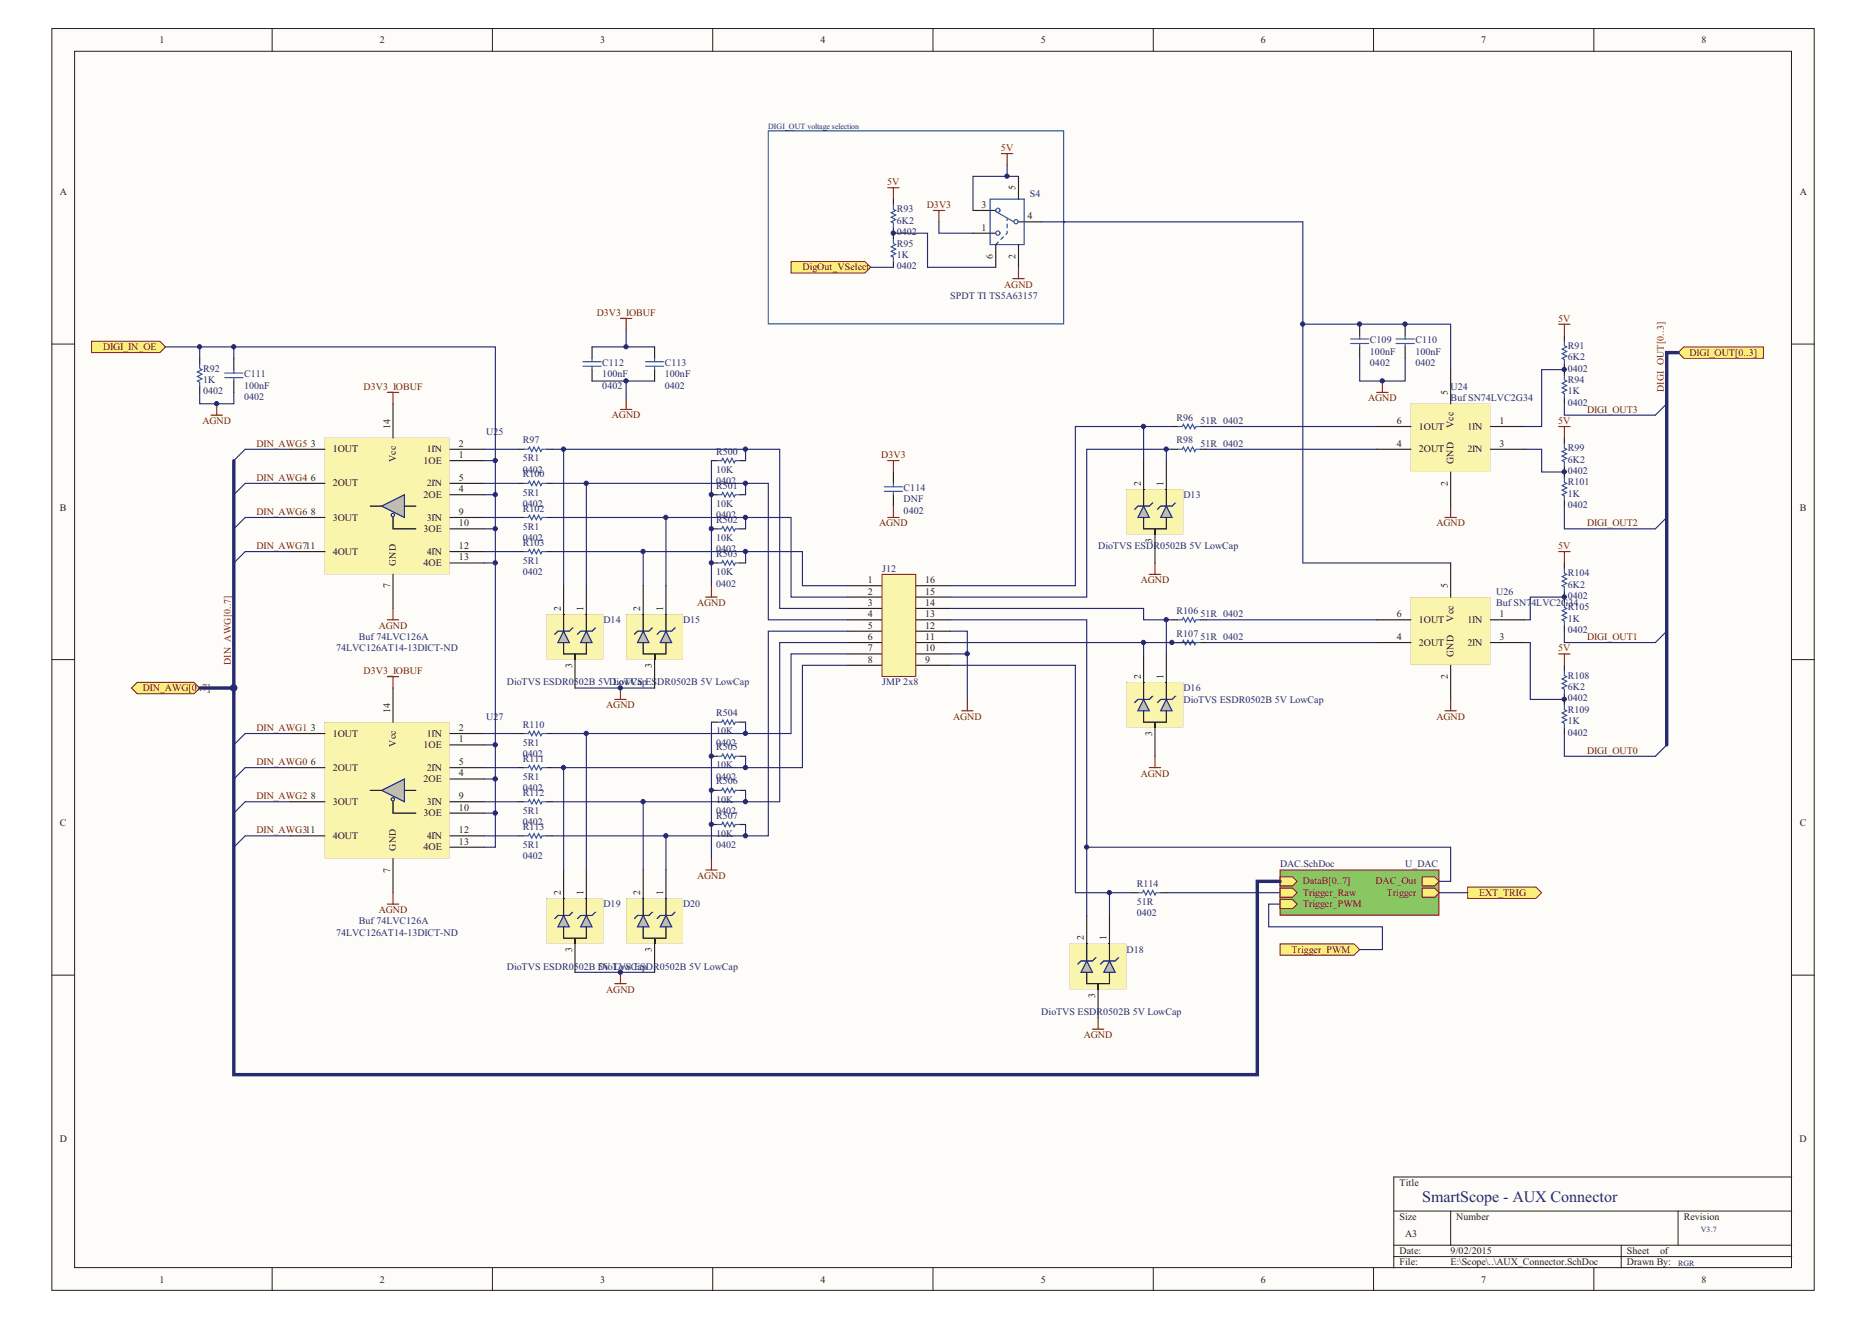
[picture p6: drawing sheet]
<svg xmlns="http://www.w3.org/2000/svg" width="297mm" height="210mm" viewBox="0 0 297 210" stroke-linecap="round" stroke-linejoin="round" font-family="sans-serif">
<defs><g id="words">
<text font-size="2.5" fill="#262a73" x="225.9" y="190.8">SmartScope - AUX Connector</text>
<g font-size="1.6" fill="#221f1f">
<text x="25.3" y="6.9">1</text>
<text x="60.3" y="6.9">2</text>
<text x="95.3" y="6.9">3</text>
<text x="130.3" y="6.9">4</text>
<text x="165.3" y="6.9">5</text>
<text x="200.3" y="6.9">6</text>
<text x="235.3" y="6.9">7</text>
<text x="270.3" y="6.9">8</text>
<text x="9.5" y="31">A</text>
<text x="155.9" y="33">3</text>
<text x="161.3" y="30.2" transform="rotate(-90 161.3 30.2)">5</text>
<text x="163.2" y="34.8">4</text>
<text x="285.9" y="31">A</text>
<text x="155.9" y="36.6">1</text>
<text x="157.7" y="41.1" transform="rotate(-90 157.7 41.1)">6</text>
<text x="161.3" y="41.1" transform="rotate(-90 161.3 41.1)">2</text>
<text x="230" y="62.7" transform="rotate(-90 230 62.7)">5</text>
<text x="49.4" y="70.9">3</text>
<text x="52.9" y="71.8">1OUT</text>
<text x="62" y="68.1" transform="rotate(-90 62 68.1)">14</text>
<text x="67.8" y="71.8">1IN</text>
<text x="72.9" y="70.9">2</text>
<text x="221.9" y="70.9">4</text>
<text x="221.9" y="67.3">6</text>
<text x="225.4" y="71.8">2OUT</text>
<text x="225.4" y="68.2">1OUT</text>
<text x="230.9" y="68" transform="rotate(-90 230.9 68)">Vcc</text>
<text x="233.1" y="68.2">1IN</text>
<text x="233.1" y="71.8">2IN</text>
<text x="238.2" y="67.3">1</text>
<text x="238.2" y="70.9">3</text>
<text x="49.4" y="76.3">6</text>
<text x="52.9" y="77.2">2OUT</text>
<text x="62.9" y="73.4" transform="rotate(-90 62.9 73.4)">Vcc</text>
<text x="67.3" y="73.6">1OE</text>
<text x="67.8" y="77.2">2IN</text>
<text x="72.9" y="76.3">5</text>
<text x="72.9" y="72.7">1</text>
<text x="181.2" y="77.1" transform="rotate(-90 181.2 77.1)">2</text>
<text x="184.8" y="77.1" transform="rotate(-90 184.8 77.1)">1</text>
<text x="230" y="77.2" transform="rotate(-90 230 77.2)">2</text>
<text x="230.9" y="73.7" transform="rotate(-90 230.9 73.7)">GND</text>
<text x="9.5" y="81.1">B</text>
<text x="49.4" y="81.8">8</text>
<text x="52.9" y="82.7">3OUT</text>
<text x="67.3" y="79">2OE</text>
<text x="67.8" y="82.7">3IN</text>
<text x="72.9" y="81.8">9</text>
<text x="72.9" y="78.1">4</text>
<text x="72.9" y="83.6">10</text>
<text x="285.9" y="81.1">B</text>
<text x="52.9" y="88.1">4OUT</text>
<text x="62.9" y="89.9" transform="rotate(-90 62.9 89.9)">GND</text>
<text x="67.3" y="84.5">3OE</text>
<text x="67.3" y="89.9">4OE</text>
<text x="67.8" y="88.1">4IN</text>
<text x="72.9" y="87.2">12</text>
<text x="72.9" y="89">13</text>
<text x="183" y="86.2" transform="rotate(-90 183 86.2)">3</text>
<text x="62" y="93.4" transform="rotate(-90 62 93.4)">7</text>
<text x="137.9" y="92.6">1</text>
<text x="137.9" y="94.4">2</text>
<text x="147" y="94.4">15</text>
<text x="147" y="92.6">16</text>
<text x="230" y="93.4" transform="rotate(-90 230 93.4)">5</text>
<text x="89.1" y="97" transform="rotate(-90 89.1 97)">2</text>
<text x="92.7" y="97" transform="rotate(-90 92.7 97)">1</text>
<text x="101.7" y="97" transform="rotate(-90 101.7 97)">2</text>
<text x="105.3" y="97" transform="rotate(-90 105.3 97)">1</text>
<text x="137.9" y="96.2">3</text>
<text x="137.9" y="98">4</text>
<text x="137.9" y="99.8">5</text>
<text x="137.9" y="101.6">6</text>
<text x="147" y="101.6">11</text>
<text x="147" y="99.8">12</text>
<text x="147" y="98">13</text>
<text x="147" y="96.2">14</text>
<text x="221.9" y="101.6">4</text>
<text x="221.9" y="98">6</text>
<text x="225.4" y="98.9">1OUT</text>
<text x="230.9" y="98.7" transform="rotate(-90 230.9 98.7)">Vcc</text>
<text x="233.1" y="98.9">1IN</text>
<text x="238.2" y="98">1</text>
<text x="238.2" y="101.6">3</text>
<text x="90.9" y="106.1" transform="rotate(-90 90.9 106.1)">3</text>
<text x="103.5" y="106.1" transform="rotate(-90 103.5 106.1)">3</text>
<text x="137.9" y="103.4">7</text>
<text x="137.9" y="105.2">8</text>
<text x="147" y="105.2">9</text>
<text x="147" y="103.4">10</text>
<text x="181.2" y="107.8" transform="rotate(-90 181.2 107.8)">2</text>
<text x="184.8" y="107.8" transform="rotate(-90 184.8 107.8)">1</text>
<text x="225.4" y="102.5">2OUT</text>
<text x="230" y="107.9" transform="rotate(-90 230 107.9)">2</text>
<text x="230.9" y="104.4" transform="rotate(-90 230.9 104.4)">GND</text>
<text x="233.1" y="102.5">2IN</text>
<text x="62" y="113.2" transform="rotate(-90 62 113.2)">14</text>
<text x="49.4" y="116.1">3</text>
<text x="52.9" y="117">1OUT</text>
<text x="62.9" y="118.5" transform="rotate(-90 62.9 118.5)">Vcc</text>
<text x="67.3" y="118.8">1OE</text>
<text x="67.8" y="117">1IN</text>
<text x="72.9" y="116.1">2</text>
<text x="72.9" y="117.9">1</text>
<text x="183" y="116.9" transform="rotate(-90 183 116.9)">3</text>
<text x="49.4" y="121.5">6</text>
<text x="52.9" y="122.4">2OUT</text>
<text x="67.3" y="124.2">2OE</text>
<text x="67.8" y="122.4">2IN</text>
<text x="72.9" y="121.5">5</text>
<text x="72.9" y="123.3">4</text>
<text x="9.5" y="131.2">C</text>
<text x="49.4" y="126.9">8</text>
<text x="52.9" y="127.8">3OUT</text>
<text x="67.3" y="129.6">3OE</text>
<text x="67.8" y="127.8">3IN</text>
<text x="72.9" y="126.9">9</text>
<text x="72.9" y="128.7">10</text>
<text x="285.9" y="131.2">C</text>
<text x="52.9" y="133.2">4OUT</text>
<text x="62.9" y="135.1" transform="rotate(-90 62.9 135.1)">GND</text>
<text x="67.3" y="135">4OE</text>
<text x="67.8" y="133.2">4IN</text>
<text x="72.9" y="132.3">12</text>
<text x="72.9" y="134.1">13</text>
<text x="62" y="138.6" transform="rotate(-90 62 138.6)">7</text>
<text x="89.1" y="142.1" transform="rotate(-90 89.1 142.1)">2</text>
<text x="92.7" y="142.1" transform="rotate(-90 92.7 142.1)">1</text>
<text x="101.7" y="142.1" transform="rotate(-90 101.7 142.1)">2</text>
<text x="105.3" y="142.1" transform="rotate(-90 105.3 142.1)">1</text>
<text x="172.2" y="149.3" transform="rotate(-90 172.2 149.3)">2</text>
<text x="175.8" y="149.3" transform="rotate(-90 175.8 149.3)">1</text>
<text x="90.9" y="151.2" transform="rotate(-90 90.9 151.2)">3</text>
<text x="103.5" y="151.2" transform="rotate(-90 103.5 151.2)">3</text>
<text x="174" y="158.4" transform="rotate(-90 174 158.4)">3</text>
<text x="9.5" y="181.3">D</text>
<text x="285.9" y="181.3">D</text>
<text x="222.3" y="188.3">Title</text>
<text x="222.3" y="193.7">Size</text>
<text x="223.2" y="196.4">A3</text>
<text x="231.3" y="193.7">Number</text>
<text x="267.5" y="193.7">Revision</text>
<text x="25.3" y="203.6">1</text>
<text x="60.3" y="203.6">2</text>
<text x="95.3" y="203.6">3</text>
<text x="130.3" y="203.6">4</text>
<text x="165.3" y="203.6">5</text>
<text x="200.3" y="203.6">6</text>
<text x="222.3" y="199.1">Date:</text>
<text x="222.3" y="200.9">File:</text>
<text x="230.4" y="199.1">9/02/2015</text>
<text x="230.4" y="200.9">E:\Scope\..\AUX_Connector.SchDoc</text>
<text x="235.3" y="203.6">7</text>
<text x="258.4" y="200.9">Drawn By:</text>
<text x="258.4" y="199.1">Sheet</text>
<text x="263.7" y="199.1">of</text>
<text x="270.3" y="203.6">8</text>
</g>
<g font-size="1.6" fill="#841517">
<text x="159" y="24">5V</text>
<text x="140.9" y="29.4">5V</text>
<text x="147.2" y="33">D3V3</text>
<text x="127.5" y="42.9">DigOut_VSelect</text>
<text x="159.5" y="45.7">AGND</text>
<text x="94.8" y="50.2">D3V3_IOBUF</text>
<text x="247.5" y="51.1">5V</text>
<text x="16.4" y="55.6">DIGI_IN_OE</text>
<text x="268.4" y="56.5">DIGI_OUT[0..3]</text>
<text x="57.8" y="61.9">D3V3_IOBUF</text>
<text x="217.3" y="63.7">AGND</text>
<text x="252.1" y="65.5">DIGI_OUT3</text>
<text x="264.3" y="62.3" transform="rotate(-90 264.3 62.3)">DIGI_OUT[0..3]</text>
<text x="32.2" y="67.3">AGND</text>
<text x="40.8" y="70.9">DIN_AWG5</text>
<text x="97.2" y="66.4">AGND</text>
<text x="247.5" y="67.3">5V</text>
<text x="40.8" y="76.3">DIN_AWG4</text>
<text x="140" y="72.7">D3V3</text>
<text x="40.8" y="81.8">DIN_AWG6</text>
<text x="139.7" y="83.6">AGND</text>
<text x="228.2" y="83.6">AGND</text>
<text x="252.1" y="83.6">DIGI_OUT2</text>
<text x="40.8" y="87.2">DIN_AWG711</text>
<text x="247.5" y="87.2">5V</text>
<text x="181.2" y="92.6">AGND</text>
<text x="60.2" y="99.8">AGND</text>
<text x="110.8" y="96.2">AGND</text>
<text x="252.1" y="101.6">DIGI_OUT1</text>
<text x="36.7" y="105.6" transform="rotate(-90 36.7 105.6)">DIN_AWG[0..7]</text>
<text x="57.8" y="107">D3V3_IOBUF</text>
<text x="247.5" y="103.4">5V</text>
<text x="22.7" y="109.7">DIN_AWG[0..7]</text>
<text x="96.3" y="112.5">AGND</text>
<text x="40.8" y="116.1">DIN_AWG1</text>
<text x="151.4" y="114.3">AGND</text>
<text x="228.2" y="114.3">AGND</text>
<text x="252.1" y="119.7">DIGI_OUT0</text>
<text x="40.8" y="121.5">DIN_AWG0</text>
<text x="181.2" y="123.3">AGND</text>
<text x="40.8" y="126.9">DIN_AWG2</text>
<text x="40.8" y="132.3">DIN_AWG311</text>
<text x="110.8" y="139.5">AGND</text>
<text x="206.9" y="140.4">DataB[0..7]</text>
<text x="206.9" y="142.2">Trigger_Raw</text>
<text x="218.5" y="140.4">DAC_Out</text>
<text x="220.2" y="142.2">Trigger</text>
<text x="234.9" y="142.2">EXT_TRIG</text>
<text x="60.2" y="145">AGND</text>
<text x="206.9" y="144">Trigger_PWM</text>
<text x="205.1" y="151.3">Trigger_PWM</text>
<text x="96.3" y="157.6">AGND</text>
<text x="172.2" y="164.8">AGND</text>
</g>
<g font-size="1.6" fill="#262a73">
<text x="142.5" y="35.5">6K2</text>
<text x="142.5" y="33.7">R93</text>
<text x="163.6" y="31.2">S4</text>
<text x="142.5" y="37.3">0402</text>
<text x="142.5" y="41">1K</text>
<text x="142.5" y="39.1">R95</text>
<text x="142.5" y="42.8">0402</text>
<text x="150.9" y="47.5">SPDT TI TS5A63157</text>
<text x="32.3" y="59">R92</text>
<text x="38.8" y="59.9">C111</text>
<text x="95.7" y="58.1">C112</text>
<text x="95.7" y="59.9">100nF</text>
<text x="105.6" y="58.1">C113</text>
<text x="105.6" y="59.9">100nF</text>
<text x="217.6" y="56.3">100nF</text>
<text x="217.6" y="58.1">0402</text>
<text x="217.6" y="54.5">C109</text>
<text x="224.8" y="56.3">100nF</text>
<text x="224.8" y="58.1">0402</text>
<text x="224.8" y="54.5">C110</text>
<text x="249" y="57.2">6K2</text>
<text x="249" y="59">0402</text>
<text x="249" y="55.4">R91</text>
<text x="32.3" y="60.8">1K</text>
<text x="32.3" y="62.6">0402</text>
<text x="38.8" y="61.7">100nF</text>
<text x="38.8" y="63.5">0402</text>
<text x="95.7" y="61.7">0402</text>
<text x="105.6" y="61.7">0402</text>
<text x="230.4" y="61.9">U24</text>
<text x="230.4" y="63.7">Buf SN74LVC2G34</text>
<text x="249" y="62.6">1K</text>
<text x="249" y="64.4">0402</text>
<text x="249" y="60.8">R94</text>
<text x="77.2" y="69.1">U25</text>
<text x="83" y="70.4">R97</text>
<text x="186.9" y="70.4">R98</text>
<text x="186.9" y="66.8">R96</text>
<text x="190.7" y="70.9">51R 0402</text>
<text x="190.7" y="67.3">51R 0402</text>
<text x="249" y="71.6">R99</text>
<text x="83" y="75.8">R100</text>
<text x="83" y="73.3">5R1</text>
<text x="83" y="75.1">0402</text>
<text x="113.7" y="75.1">10K</text>
<text x="113.7" y="76.9">0402</text>
<text x="113.7" y="72.2">R500</text>
<text x="113.7" y="77.6">R501</text>
<text x="143.5" y="78">C114</text>
<text x="249" y="73.5">6K2</text>
<text x="249" y="75.3">0402</text>
<text x="249" y="77.1">R101</text>
<text x="83" y="81.2">R102</text>
<text x="83" y="78.7">5R1</text>
<text x="83" y="80.5">0402</text>
<text x="113.7" y="80.5">10K</text>
<text x="113.7" y="82.3">0402</text>
<text x="113.7" y="83">R502</text>
<text x="143.5" y="79.8">DNF</text>
<text x="143.5" y="81.6">0402</text>
<text x="188" y="79">D13</text>
<text x="249" y="78.9">1K</text>
<text x="249" y="80.7">0402</text>
<text x="83" y="89.5">5R1</text>
<text x="83" y="86.6">R103</text>
<text x="83" y="84.1">5R1</text>
<text x="83" y="85.9">0402</text>
<text x="113.7" y="85.9">10K</text>
<text x="113.7" y="87.7">0402</text>
<text x="113.7" y="88.4">R503</text>
<text x="174.4" y="87.2">DioTVS ESDR0502B 5V LowCap</text>
<text x="83" y="91.3">0402</text>
<text x="113.7" y="91.3">10K</text>
<text x="113.7" y="93.1">0402</text>
<text x="140.1" y="90.8">J12</text>
<text x="237.7" y="94.4">U26</text>
<text x="249" y="93.3">6K2</text>
<text x="249" y="95.1">0402</text>
<text x="249" y="91.5">R104</text>
<text x="57" y="101.6">Buf 74LVC126A</text>
<text x="95.8" y="98.9">D14</text>
<text x="108.5" y="98.9">D15</text>
<text x="186.9" y="101.1">R107</text>
<text x="186.9" y="97.5">R106</text>
<text x="190.7" y="101.6">51R 0402</text>
<text x="190.7" y="98">51R 0402</text>
<text x="237.7" y="96.2">Buf SN74LVC2G34</text>
<text x="249" y="98.7">1K</text>
<text x="249" y="100.5">0402</text>
<text x="249" y="96.9">R105</text>
<text x="53.4" y="103.4">74LVC126AT14-13DICT-ND</text>
<text x="249" y="107.8">R108</text>
<text x="80.5" y="108.8">DioTVS ESDR0502B 5V LowCap</text>
<text x="96.8" y="108.8">DioTVS ESDR0502B 5V LowCap</text>
<text x="113.7" y="113.7">R504</text>
<text x="140.1" y="108.8">JMP 2x8</text>
<text x="188" y="109.7">D16</text>
<text x="188" y="111.5">DioTVS ESDR0502B 5V LowCap</text>
<text x="249" y="109.6">6K2</text>
<text x="249" y="111.4">0402</text>
<text x="249" y="113.2">R109</text>
<text x="77.2" y="114.3">U27</text>
<text x="83" y="118.4">5R1</text>
<text x="83" y="115.5">R110</text>
<text x="113.7" y="116.6">10K</text>
<text x="113.7" y="118.4">0402</text>
<text x="113.7" y="119.1">R505</text>
<text x="249" y="115">1K</text>
<text x="249" y="116.8">0402</text>
<text x="83" y="120.2">0402</text>
<text x="83" y="123.8">5R1</text>
<text x="83" y="125.6">0402</text>
<text x="83" y="120.9">R111</text>
<text x="113.7" y="122">10K</text>
<text x="113.7" y="123.8">0402</text>
<text x="113.7" y="124.5">R506</text>
<text x="83" y="129.2">5R1</text>
<text x="83" y="131">0402</text>
<text x="83" y="126.4">R112</text>
<text x="83" y="131.8">R113</text>
<text x="113.7" y="127.4">10K</text>
<text x="113.7" y="129.2">0402</text>
<text x="113.7" y="130">R507</text>
<text x="83" y="134.7">5R1</text>
<text x="83" y="136.5">0402</text>
<text x="113.7" y="132.8">10K</text>
<text x="113.7" y="134.7">0402</text>
<text x="203.3" y="137.7">DAC.SchDoc</text>
<text x="223.2" y="137.7">U_DAC</text>
<text x="180.6" y="140.8">R114</text>
<text x="180.6" y="143.7">51R</text>
<text x="53.4" y="148.6">74LVC126AT14-13DICT-ND</text>
<text x="57" y="146.8">Buf 74LVC126A</text>
<text x="95.8" y="144">D19</text>
<text x="108.5" y="144">D20</text>
<text x="180.6" y="145.5">0402</text>
<text x="80.5" y="154">DioTVS ESDR0502B 5V LowCap</text>
<text x="94.9" y="154">DioTVS ESDR0502B 5V LowCap</text>
<text x="178.9" y="151.3">D18</text>
<text x="165.4" y="161.2">DioTVS ESDR0502B 5V LowCap</text>
</g>
<g font-size="1.3" fill="#262a73">
<text x="122" y="20.5">DIGI_OUT voltage selection</text>
<text x="124.7" y="20.5">_O</text>
<text x="130.7" y="20.5">g</text>
<text x="270.2" y="195.6">V3.7</text>
<text x="266.6" y="201">RGR</text>
</g>
</g></defs>
<path d="M8.2 4.5h280v200.4h-280z" fill="#fefcf8"/>
<path d="M8.2 4.5h280v200.4h-280z" fill="none" stroke="#221f1f" stroke-width=".16"/>
<path d="M11.9 8.1h272.7v193.2h-272.7z" fill="#fefcf8"/>
<g fill="none" stroke="#221f1f" stroke-width=".16">
<path d="M11.9 8.1h272.7v193.2h-272.7zM43.2 4.5v3.6M78.2 4.5v3.6M113.2 4.5v3.6M148.2 4.5v3.6M183.2 4.5v3.6M218.2 4.5v3.6M253.2 4.5v3.6M8.2 54.6h3.7M284.6 54.6h3.6M8.2 104.7h3.7M284.6 104.7h3.6"/>
<path d="M8.2 154.8h3.7M284.6 154.8h3.6M221.4 192.3h63.2M221.4 197.7h63.2M221.4 199.5h63.2M230.4 192.3v5.4M257.5 197.7v3.6M266.6 192.3v5.4M284.6 186.9h-63.2v14.4M43.2 201.3v3.6M78.2 201.3v3.6M113.2 201.3v3.6"/>
<path d="M148.2 201.3v3.6M183.2 201.3v3.6M218.2 201.3v3.6M253.2 201.3v3.6"/>
</g>
<path d="M20.9 109.2l.9-.9h9l.9 .9-.9 .9h-9z" fill-rule="evenodd" fill="#f8f078"/>
<path d="M20.9 109.2l.9-.9h9l.9 .9-.9 .9h-9z" fill="none" stroke="#841517" stroke-width=".16"/>
<path d="M266.6 56l.9-.9h12.6v1.8h-12.6z" fill-rule="evenodd" fill="#f8f078"/>
<path d="M266.6 56l.9-.9h12.6v1.8h-12.6z" fill="none" stroke="#841517" stroke-width=".16"/>
<path d="M203.3 149.9h11.8l.9 .9-.9 .9h-11.8z" fill-rule="evenodd" fill="#f8f078"/>
<path d="M203.3 149.9h11.8l.9 .9-.9 .9h-11.8z" fill="none" stroke="#841517" stroke-width=".16"/>
<path d="M134.7 93h5.4M134.7 94.8h5.4M134.7 96.6h5.4M134.7 98.4h5.4M134.7 100.2h5.4M134.7 102h5.4M134.7 103.8h5.4M134.7 105.6h5.4M145.5 103.8h5.4M145.5 105.6h5.4" fill="none" stroke="#221f1f" stroke-width=".18"/>
<path d="M140.1 91.2h5.4v16.2h-5.4z" fill="#f9f5ab"/>
<path d="M140.1 91.2h5.4v16.2h-5.4z" fill="none" stroke="#841517" stroke-width=".16"/>
<path d="M145.5 98.4h5.4M145.5 96.6h5.4M145.5 94.8h5.4M145.5 93h5.4M145.5 102h5.4M145.5 100.2h5.4" fill="none" stroke="#221f1f" stroke-width=".18"/>
<path d="M46.2 76.7h-7.3l-1.8 1.9M46.2 71.3h-7.3l-1.8 1.8M46.2 87.6h-7.3l-1.8 1.8M46.2 82.2h-7.3l-1.8 1.8M46.2 116.5h-7.3l-1.8 1.8M91.3 109.2h12.7M46.2 132.7h-7.3l-1.8 1.8M46.2 127.3h-7.3l-1.8 1.8M46.2 121.9h-7.3l-1.8 1.8M91.3 154.4h12.7" fill="none" stroke="#262a73" stroke-width=".18"/>
<path d="M97.7 111.1h1.8M98.6 109.2v1.9M97.7 156.2h1.8M98.6 154.4v1.8" fill="none" stroke="#841517" stroke-width=".18"/>
<path d="M14.6 54.2h10.8l.9 .9-.9 .9h-10.8z" fill-rule="evenodd" fill="#f8f078"/>
<path d="M14.6 54.2h10.8l.9 .9-.9 .9h-10.8z" fill="none" stroke="#841517" stroke-width=".16"/>
<g fill="#221f1f">
<path d="M71.4 71.3l5.5-.1 .1 .1-.1 .1h-5.4z"/>
<path d="M71.4 73.1l5.5-.1 .1 .1-.1 .1h-5.4z"/>
<path d="M46.1 71.3l5.5-.1 .1 .1-.1 .1h-5.4z"/>
<path d="M71.4 76.7h5.5h.1l-.1 .1h-5.4z"/>
<path d="M71.4 78.5h5.5l.1 .1h-.1h-5.4z"/>
<path d="M46.1 76.7h5.5h.1l-.1 .1h-5.4z"/>
</g>
<path d="M60.6 80.4l3.6-1.8v3.6z" fill="#bec0c2"/>
<g fill="#2b53a4">
<path d="M60.4 80.4l3.9-2v3.9l-.2-.1v-3.5l-3.3 1.7 3.5 1.7-.2 .1h.1z"/>
<path d="M62.2 81.5a.35 .35 0 0 1 .5 .1 .35 .35 0 0 1-.2 .5 .35 .35 0 0 1-.4-.3l.3 .1 .2-.2a.23 .23 0 0 0-.3 0 .23 .23 0 0 0-.1 .2l-.1-.1z"/>
</g>
<g fill="#221f1f">
<path d="M62.4 82.1l.1 .1v1.7h3.5l.1 .1-3.8 .1z"/>
<path d="M64.2 80.3h1.8l.1 .1h-.1h-1.8z"/>
<path d="M58.8 80.3h1.8l.1 .1h-.1h-1.8z"/>
<path d="M71.4 82.1h5.5l.1 .1-.1 .1h-5.4z"/>
<path d="M71.4 83.9h5.5l.1 .1-.1 .1h-5.4z"/>
<path d="M46.1 82.1h5.5l.1 .1-.1 .1h-5.4z"/>
<path d="M71.4 87.5h5.5l.1 .1-.1 .1h-5.4z"/>
<path d="M71.4 89.3h5.5l.1 .1-.1 .1h-5.4z"/>
<path d="M46.1 87.5h5.5l.1 .1-.1 .1h-5.4z"/>
<path d="M62.4 91.1l.1 .1v5.4l-.1 .1-.1-.1z"/>
<path d="M62.4 64l.1 .1v5.4l-.1 .1-.1-.1z"/>
</g>
<path d="M51.6 69.5h10.7l.1 .1 .1-.1h8.9v21.6h-19.8v-3.4l.1-.1-.1-.1v-5.2l.1-.1-.1-.1v-5.3l.1-.1h-.1v-5.3l.1-.1zM67.3 88.8v1.1h2.9v-1.1zM61.8 88.8v1.1h1.1v-1.1zM61.8 87.6v1.2h1.1v-1.2zM52.9 87v1.1h4v-1.1zM67.8 87v1.1h2.4v-1.1zM61.8 86.5v1h1.1v-1zM67.4 83.4v1.1h2.8v-1.1zM62.2 81.5l-.1 .3 .2 .3v2l3.8-.1-.1-.1h-3.5v-1.7a.39 .39 0 0 0 .2-.4 .39 .39 0 0 0-.3-.4zM52.9 81.6v1.1h4v-1.1zM67.9 81.6v1.1h2.3v-1.1zM58.8 80.3v.1h1.8l3.7 1.9v-1.9h1.7h.1l-.1-.1h-1.7v-1.9l-3.7 1.9zM67.3 78v1.1h2.9v-1.1zM52.9 76.2v1.1h4v-1.1zM67.8 76.2v1l2.4 .1v-1.1zM67.5 72.6v1.1h2.7v-1.1zM61.8 72.3v1.1h1.1v-1.1zM62.1 71.6v.6h.8v-.6zM53 70.7v1.2h3.9v-1.2zM68 70.8v1h2.2v-1zM62.1 70.9v.6h.8v-.6zM62.2 81.8a.2 .2 0 0 1 .4 0 .2 .2 0 0 1-.4 0z" fill="#faf5ac"/>
<path d="M71.4 71.3v.1z" fill="#221f1f"/>
<g fill="#faf5ac">
<path d="M68 70.8h1.1v1h-1.1z"/>
<path d="M69 70.8h1.2v1h-1.2z"/>
<path d="M69 70.8l.1 1z"/>
</g>
<g fill="#221f1f">
<path d="M69 70.8l.1 .1z"/>
<path d="M71.4 73.1v.1z"/>
</g>
<path d="M67.5 72.6h2.7v1.1h-2.7z" fill="#faf5ac"/>
<path d="M51.6 71.2l.1 .1-.1 .1z" fill="#221f1f"/>
<path d="M53 70.7h3.9v1.2h-3.9z" fill="#faf5ac"/>
<path d="M71.4 76.7v.1z" fill="#221f1f"/>
<g fill="#faf5ac">
<path d="M67.8 76.2h1.3v1h-1.3z"/>
<path d="M69 76.2h1.2v1.1h-1.2z"/>
<path d="M69 76.2l.1 1z"/>
</g>
<g fill="#221f1f">
<path d="M69 76.2l.1 .1z"/>
<path d="M71.4 78.5v.1z"/>
</g>
<path d="M67.3 78h2.9v1.1h-2.9z" fill="#faf5ac"/>
<path d="M51.6 76.7h.1l-.1 .1z" fill="#221f1f"/>
<path d="M52.9 76.2h4v1.1h-4z" fill="#faf5ac"/>
<path d="M60.8 80.4l3.3-1.7v3.3z" fill="#c0c0ae"/>
<g fill="#223b94">
<path d="M60.6 80.3l3.7-1.9v1.9l-.2 .1h.2v1.9l-3.7-1.9h.1zM64.1 82.2h.1zM60.8 80.4l3.3 1.6v-3.3z"/>
<path d="M62.1 81.8a.35 .35 0 0 1 .7 0 .35 .35 0 0 1-.7 0zM62.2 81.8a.2 .2 0 0 0 .4 0 .2 .2 0 0 0-.4 0z"/>
</g>
<g fill="#221f1f">
<path d="M62.4 82.1l.1 .1v1.7h3.5l.1 .1-3.8 .1z"/>
<path d="M64.2 80.3h1.8l.1 .1h-.1h-1.8z"/>
<path d="M58.8 80.3h1.8l.1 .1h-.1h-1.8z"/>
<path d="M71.4 82.1v.1z"/>
</g>
<g fill="#faf5ac">
<path d="M67.9 81.6h1.2v1.1h-1.2z"/>
<path d="M69.1 81.6h1.1v1.1h-1.1z"/>
<path d="M69 81.6l.1 1.1z"/>
</g>
<g fill="#221f1f">
<path d="M69 81.6l.1 .1z"/>
<path d="M71.4 83.9v.1z"/>
</g>
<path d="M67.4 83.4h2.8v1.1h-2.8z" fill="#faf5ac"/>
<path d="M51.6 82.1l.1 .1-.1 .1z" fill="#221f1f"/>
<path d="M52.9 81.6h4v1.1h-4z" fill="#faf5ac"/>
<path d="M71.4 87.5v.1z" fill="#221f1f"/>
<g fill="#faf5ac">
<path d="M67.8 87h1.3v1.1h-1.3z"/>
<path d="M69 87h1.2v1.1h-1.2z"/>
<path d="M69 87l.1 1.1z"/>
</g>
<g fill="#221f1f">
<path d="M69 87l.1 .1z"/>
<path d="M71.4 89.3v.2z"/>
</g>
<path d="M67.3 88.8h2.9v1.1h-2.9z" fill="#faf5ac"/>
<path d="M51.6 87.5l.1 .1-.1 .1z" fill="#221f1f"/>
<path d="M52.9 87h4v1.1h-4z" fill="#faf5ac"/>
<path d="M62.4 91.1h.1z" fill="#221f1f"/>
<g fill="#faf5ac">
<path d="M61.8 88.8h1.1v1.1h-1.1z"/>
<path d="M61.8 87.6h1.1v1.2h-1.1z"/>
<path d="M61.8 86.5h1.1v1h-1.1z"/>
</g>
<path d="M62.3 69.5h.2l-.1 .1z" fill="#221f1f"/>
<g fill="#faf5ac">
<path d="M61.8 72.3h1.1v1.1h-1.1z"/>
<path d="M62.1 71.6h.8v.6h-.8z"/>
<path d="M62.1 70.9h.8v.6h-.8z"/>
</g>
<path d="M62.5 91.1h8.9v-1.6v1.7zM71.4 87.6v1.7zM71.4 84v3.5zM71.4 82.2v1.7zM71.4 78.6v3.5zM71.4 76.8v1.7zM71.4 73.2v3.5zM71.4 71.4v1.7zM62.5 69.5h8.9v1.8v-1.8z" fill="#841517"/>
<g fill="#221f1f">
<path d="M71.4 71.3v.1z"/>
<path d="M71.4 73.1v.1z"/>
<path d="M71.4 76.7v.1z"/>
<path d="M71.4 78.5v.1z"/>
<path d="M71.4 82.1v.1z"/>
<path d="M71.4 83.9v.1z"/>
<path d="M71.4 87.5v.2z"/>
<path d="M71.4 89.3v.2z"/>
</g>
<path d="M51.6 87.7v3.4h10.8l-10.8 .1zM51.6 82.3v5.2zM51.6 76.8v5.3zM51.6 71.4v5.3zM51.6 69.5h10.7h-10.7v1.7z" fill="#841517"/>
<g fill="#221f1f">
<path d="M51.6 71.2v.2z"/>
<path d="M51.6 76.7v.1z"/>
<path d="M51.6 82.1v.2z"/>
<path d="M51.6 87.5v.2z"/>
<path d="M62.4 91.1l.1 .1z"/>
<path d="M62.3 69.5h.2z"/>
<path d="M71.4 116.4h5.5l.1 .1-.1 .1h-5.4z"/>
<path d="M71.4 118.2h5.5l.1 .1-.1 .1h-5.4z"/>
<path d="M46.1 116.4h5.5l.1 .1-.1 .1h-5.4z"/>
<path d="M71.4 121.8h5.5l.1 .1-.1 .1h-5.4z"/>
<path d="M71.4 123.6h5.5l.1 .1-.1 .1h-5.4z"/>
<path d="M46.1 121.8h5.5l.1 .1-.1 .1h-5.4z"/>
</g>
<path d="M60.6 125.5l3.6-1.8v3.6z" fill="#bec0c2"/>
<g fill="#2b53a4">
<path d="M60.4 125.5l3.9-2v3.9l-.2-.1v-3.5l-3.3 1.7 3.5 1.7-.2 .1 .1 .1z"/>
<path d="M62.2 126.6a.35 .35 0 0 1 .5 .1 .35 .35 0 0 1-.2 .5 .35 .35 0 0 1-.4-.3l.3 .2 .2-.2a.23 .23 0 0 0-.3-.1 .23 .23 0 0 0-.1 .2l-.1-.1z"/>
</g>
<g fill="#221f1f">
<path d="M62.4 127.2l.1 .1v1.7h3.5l.1 .2h-3.8z"/>
<path d="M64.2 125.4h1.8l.1 .1-.1 .1h-1.8z"/>
<path d="M58.8 125.4h1.8l.1 .1-.1 .1h-1.8z"/>
<path d="M71.4 127.2h5.5l.1 .1-.1 .1h-5.4z"/>
<path d="M71.4 129h5.5l.1 .1-.1 .1h-5.4z"/>
<path d="M46.1 127.2h5.5l.1 .1-.1 .1h-5.4z"/>
<path d="M71.4 132.7l5.5-.1 .1 .1-.1 .1h-5.4z"/>
<path d="M71.4 134.5l5.5-.1 .1 .1-.1 .1h-5.4z"/>
<path d="M46.1 132.7l5.5-.1 .1 .1-.1 .1h-5.4z"/>
<path d="M62.4 136.3h.1v5.4l-.1 .1-.1-.1z"/>
<path d="M62.4 109.2h.1v5.5l-.1 .1-.1-.1z"/>
</g>
<path d="M51.6 114.7h10.7l.1 .1 .1-.1h8.9v21.6h-19.8v-3.5l.1-.1-.1-.1v-5.2l.1-.1-.1-.1v-5.2l.1-.1-.1-.1v-5.2l.1-.1zM67.3 133.9v1.1h2.9v-1.1zM61.8 134v1h1.1v-1zM61.8 132.8v1.1h1.1v-1.1zM52.9 132.1v1.1h4v-1.1zM67.8 132.1v1.1h2.4v-1zM61.8 131.6v1.1h1.1v-1.1zM67.4 128.5v1.1h2.8v-1.1zM62.2 126.6l-.1 .3v.2l.2 .2v1.9h3.8l-.1-.2h-3.5v-1.7a.39 .39 0 0 0 .2-.4 .39 .39 0 0 0-.3-.3zM52.9 126.7v1.1h4v-1.1zM67.9 126.7v1.1h2.3v-1.1zM58.8 125.4v.2h1.8l3.7 1.8v-1.8h1.7l.1-.1-.1-.1h-1.7v-1.9l-3.7 1.9zM67.3 123.1v1.1h2.9v-1.1zM52.9 121.3v1.1h4v-1.1zM67.8 121.3v1.1h2.4v-1.1zM67.5 117.7v1.1h2.7v-1.1zM61.8 117.4v1.1h1.1v-1.1zM62.1 116.7v.6h.8v-.6zM53 115.9v1.1h3.9v-1.1zM68 115.9v1.1h2.2v-1.1zM62.1 116v.6h.8v-.6zM62.2 126.9a.2 .2 0 0 1 .4 0 .2 .2 0 0 1-.4 0z" fill="#faf5ac"/>
<path d="M71.4 116.4v.1z" fill="#221f1f"/>
<g fill="#faf5ac">
<path d="M68 115.9h1.1v1.1h-1.1z"/>
<path d="M69 115.9h1.2v1.1h-1.2z"/>
<path d="M69 115.9l.1 1.1z"/>
</g>
<g fill="#221f1f">
<path d="M69 115.9l.1 .1z"/>
<path d="M71.4 118.2v.1z"/>
</g>
<path d="M67.5 117.7h2.7v1.1h-2.7z" fill="#faf5ac"/>
<path d="M51.6 116.4l.1 .1-.1 .1z" fill="#221f1f"/>
<path d="M53 115.9h3.9v1.1h-3.9z" fill="#faf5ac"/>
<path d="M71.4 121.8v.1z" fill="#221f1f"/>
<g fill="#faf5ac">
<path d="M67.8 121.3h1.3v1.1h-1.3z"/>
<path d="M69 121.3h1.2v1.1h-1.2z"/>
<path d="M69 121.3l.1 1.1z"/>
</g>
<g fill="#221f1f">
<path d="M69 121.3l.1 .2z"/>
<path d="M71.4 123.6v.2z"/>
</g>
<path d="M67.3 123.1h2.9v1.1h-2.9z" fill="#faf5ac"/>
<path d="M51.6 121.8l.1 .1-.1 .1z" fill="#221f1f"/>
<path d="M52.9 121.3h4v1.1h-4z" fill="#faf5ac"/>
<path d="M60.8 125.5l3.3-1.7v3.4z" fill="#c0c0ae"/>
<g fill="#223b94">
<path d="M60.6 125.4l3.7-1.9v1.9l-.2 .1 .2 .1v1.8l-3.7-1.8 .1-.1zM64.1 127.3h.1zM60.8 125.5l3.3 1.7v-3.4z"/>
<path d="M62.1 126.9a.35 .35 0 0 1 .7 0 .35 .35 0 0 1-.7 0zM62.2 126.9a.2 .2 0 0 0 .4 0 .2 .2 0 0 0-.4 0z"/>
</g>
<g fill="#221f1f">
<path d="M62.4 127.2l.1 .1v1.7h3.5l.1 .2h-3.8z"/>
<path d="M64.2 125.4h1.8l.1 .1-.1 .1h-1.8z"/>
<path d="M58.8 125.4h1.8l.1 .1-.1 .1h-1.8z"/>
<path d="M71.4 127.2v.2z"/>
</g>
<g fill="#faf5ac">
<path d="M67.9 126.7h1.2v1.1h-1.2z"/>
<path d="M69.1 126.7h1.1v1.1h-1.1z"/>
<path d="M69 126.7l.1 1.1z"/>
</g>
<g fill="#221f1f">
<path d="M69 126.7l.1 .2z"/>
<path d="M71.4 129v.2z"/>
</g>
<path d="M67.4 128.5h2.8v1.1h-2.8z" fill="#faf5ac"/>
<path d="M51.6 127.2l.1 .1-.1 .1z" fill="#221f1f"/>
<path d="M52.9 126.7h4v1.1h-4z" fill="#faf5ac"/>
<path d="M71.4 132.7v.1z" fill="#221f1f"/>
<g fill="#faf5ac">
<path d="M67.8 132.1h1.3v1.1h-1.3z"/>
<path d="M69 132.2h1.2v1h-1.2z"/>
<path d="M69 132.2l.1 1z"/>
</g>
<g fill="#221f1f">
<path d="M69 132.2l.1 .1z"/>
<path d="M71.4 134.5v.1z"/>
</g>
<path d="M67.3 133.9h2.9v1.1h-2.9z" fill="#faf5ac"/>
<path d="M51.6 132.6l.1 .1-.1 .1z" fill="#221f1f"/>
<path d="M52.9 132.1h4v1.1h-4z" fill="#faf5ac"/>
<path d="M62.4 136.3h.1z" fill="#221f1f"/>
<g fill="#faf5ac">
<path d="M61.8 134h1.1v1h-1.1z"/>
<path d="M61.8 132.8h1.1v1.1h-1.1z"/>
<path d="M61.8 131.6h1.1v1.1h-1.1z"/>
</g>
<path d="M62.3 114.7h.2l-.1 .1z" fill="#221f1f"/>
<g fill="#faf5ac">
<path d="M61.8 117.4h1.1v1.1h-1.1z"/>
<path d="M62.1 116.7h.8v.6h-.8z"/>
<path d="M62.1 116h.8v.6h-.8z"/>
</g>
<path d="M62.5 136.3h8.9v-1.7v1.7zM51.6 132.8v3.5h10.8h-10.8zM71.4 132.8v1.7zM71.4 129.2v3.5zM51.6 127.4v5.2zM71.4 127.4v1.6zM71.4 123.8v3.4zM71.4 121.9v1.7zM71.4 118.3v3.5zM71.4 116.5v1.7zM62.5 114.7h8.9v1.7v-1.7z" fill="#841517"/>
<g fill="#221f1f">
<path d="M71.4 116.4v.1z"/>
<path d="M71.4 118.2v.2z"/>
<path d="M71.4 121.8v.2z"/>
<path d="M71.4 123.6v.2z"/>
<path d="M71.4 127.2v.2z"/>
</g>
<path d="M51.6 122v5.2zM51.6 116.6v5.2zM51.6 114.7h10.7h-10.7v1.7z" fill="#841517"/>
<g fill="#221f1f">
<path d="M51.6 116.4v.2z"/>
<path d="M51.6 121.8v.2z"/>
<path d="M71.4 129v.2z"/>
<path d="M51.6 127.2v.2z"/>
<path d="M71.4 132.7v.1z"/>
<path d="M71.4 134.5v.1z"/>
<path d="M51.6 132.6v.2z"/>
<path d="M62.4 136.3h.1z"/>
<path d="M62.3 114.7h.2z"/>
</g>
<g fill="none" stroke="#841517" stroke-width=".18">
<path d="M98.6 50.6h1.8M99.5 50.6v1.8M33.5 65.9h1.8M34.4 64.1v1.8M61.5 62.3h1.8M62.4 62.3v1.8M98.6 65h1.8M99.5 63.2v1.8M61.5 98.4h1.8M62.4 96.6v1.8M61.5 107.4h1.8M62.4 107.4v1.8"/>
<path d="M152.8 112.9h1.8M153.7 111.1v1.8M61.5 143.5h1.8M62.4 141.7v1.8M173.5 163.4h1.8M174.4 161.6v1.8"/>
</g>
<path d="M31.7 55.1v1.8M37.1 55.1v1.8M94 55.1h10M99.5 52.4v2.7M31.7 62.3v1.8h5.4v-1.8M76.9 78.6h1.8M94 60.5h10M99.5 60.5v2.7M76.9 84h1.8M76.9 118.3h1.8M76.9 123.7h1.8" fill="none" stroke="#262a73" stroke-width=".18"/>
<path d="M233.1 140.8h10.9l.9 .9-.9 .9h-10.9z" fill-rule="evenodd" fill="#f8f078"/>
<path d="M233.1 140.8h10.9l.9 .9-.9 .9h-10.9z" fill="none" stroke="#841517" stroke-width=".16"/>
<path d="M26.3 55.1h52.4v18M76.9 73.1h1.8M78.7 73.1v56h-1.8M264.7 64.1l-1.8 1.8M76.9 89.4h1.8M264.7 82.2l-1.8 1.8M264.7 100.2l-1.8 1.8M264.7 118.3l-1.8 1.8" fill="none" stroke="#262a73" stroke-width=".18"/>
<path d="M266.6 56h-1.9v62.3" fill="none" stroke="#262a73" stroke-width=".54"/>
<path d="M229.5 82.2h1.8M230.4 80.4v1.8" fill="none" stroke="#841517" stroke-width=".18"/>
<path d="M203.3 138.1h25.3v7.2h-25.3z" fill="#89c763"/>
<path d="M203.3 138.1h25.3v7.2h-25.3z" fill="none" stroke="#841517" stroke-width=".16"/>
<path d="M203.3 139.2h2l.7 .7-.7 .8h-2z" fill-rule="evenodd" fill="#f8f078"/>
<path d="M203.3 139.2h2l.7 .7-.7 .8h-2z" fill="none" stroke="#841517" stroke-width=".16"/>
<path d="M225.9 139.2h2l.7 .7-.7 .8h-2z" fill-rule="evenodd" fill="#f8f078"/>
<path d="M225.9 139.2h2l.7 .7-.7 .8h-2z" fill="none" stroke="#841517" stroke-width=".16"/>
<path d="M203.3 141h2l.7 .7-.7 .8h-2z" fill-rule="evenodd" fill="#f8f078"/>
<path d="M203.3 141h2l.7 .7-.7 .8h-2z" fill="none" stroke="#841517" stroke-width=".16"/>
<path d="M203.3 142.8h2l.7 .7-.7 .8h-2z" fill-rule="evenodd" fill="#f8f078"/>
<path d="M203.3 142.8h2l.7 .7-.7 .8h-2z" fill="none" stroke="#841517" stroke-width=".16"/>
<path d="M225.9 141h2l.7 .7-.7 .8h-2z" fill-rule="evenodd" fill="#f8f078"/>
<path d="M225.9 141h2l.7 .7-.7 .8h-2z" fill="none" stroke="#841517" stroke-width=".16"/>
<path d="M150.9 105.6h19.9v36.1h9M78.7 129.1v5.4h-1.8M176.2 141.7v3.7M185.3 141.7h18M203.3 143.5h-1.8v3.7h18.1v3.6h-3.6M228.6 141.7h4.5" fill="none" stroke="#262a73" stroke-width=".18"/>
<g fill="none" stroke="#221f1f" stroke-width=".18">
<path d="M31.7 56.9v.9M37.1 56.9v1.8M94 55.1v1.8M94 58.7v1.8M104 55.1v1.8M104 58.7v1.8M31.7 61.4v.9M37.1 60.5v1.8M186.2 71.3h.9M186.2 67.7h.9M190.7 71.3h.9M190.7 67.7h.9"/>
<path d="M186.2 98.4h.9M190.7 98.4h.9M186.2 102h.9M190.7 102h.9M179.8 141.7h1M184.4 141.7h.9"/>
</g>
<g fill="none" stroke="#2b53a4" stroke-width=".18">
<path d="M31.7 57.8v.7l.4 .2-.7 .4 .7 .3-.7 .4 .7 .3-.7 .4 .3 .2v.7M35.7 59.2h2.9M35.7 60h2.9M37.1 58.7v.5M37.1 60v.5M92.6 57.4h2.9M92.6 58.2h2.9M94 56.9v.5M94 58.2v.5M102.5 57.4h2.9M102.5 58.2h2.9M104 56.9v.5"/>
<path d="M104 58.2v.5M187.1 71.3h.7l.2-.3 .3 .7 .4-.7 .4 .7 .3-.7 .4 .7 .2-.4h.7M187.1 67.7h.7l.2-.3 .3 .7 .4-.7 .4 .7 .3-.7 .4 .7 .2-.4h.7M187.1 98.4h.7l.2-.3 .3 .7 .4-.7 .4 .7 .3-.7 .4 .7 .2-.4h.7M187.1 102h.7l.2-.3 .3 .7 .4-.7 .4 .7 .3-.7 .4 .7 .2-.4h.7M180.8 141.7h.7l.2-.3 .3 .7 .4-.7 .3 .7 .4-.7 .4 .7 .1-.4h.8"/>
</g>
<path d="M93.1 92.9l.1 .1v5.4l-.1 .1-.1-.1z" fill="#221f1f"/>
<path d="M93.1 100.2l.9 1.8h-1.8z" fill="#bec0c2"/>
<path d="M93.1 100l1.1 2.1h-2.1l.1-.2h1.7l-.8-1.5-.8 1.7-.1-.2v.1z" fill="#2b53a4"/>
<path d="M91.3 103.8h.1v5.4l-.1 .1-.1-.1z" fill="#221f1f"/>
<path d="M91.7 100.8l.5-.6h1.8l.6-.5-.6 .5h-1.8z" fill-rule="evenodd" fill="#bec0c2"/>
<path d="M92.2 100.1h1.8l.5-.5 .1 .1-.5 .6h-1.8l-.5 .5-.2-.1 .6-.6h1.8l.5-.5 .1 .1-.5 .6h-1.8l-.5 .5-.2-.1z" fill="#2b53a4"/>
<path d="M89.5 100.2l.9 1.8h-1.8z" fill="#bec0c2"/>
<path d="M89.5 100l1.1 2.1h-2.1l.1-.2h1.7l-.8-1.5-.8 1.7-.1-.2-.1 .1z" fill="#2b53a4"/>
<path d="M88.1 100.8l.5-.6h1.8l.6-.5-.6 .5h-1.8z" fill-rule="evenodd" fill="#bec0c2"/>
<path d="M88 100.7l.6-.6h1.8l.5-.5 .1 .1-.5 .6h-1.8l-.6 .5-.1-.1 .6-.6h1.8l.5-.5 .1 .1-.5 .6h-1.8l-.6 .5z" fill="#2b53a4"/>
<g fill="#221f1f">
<path d="M89.5 92.9l.1 .1v5.4l-.1 .1-.1-.1z"/>
<path d="M93.1 98.3l.1 .1v1.8l-.1 .1-.1-.1z"/>
<path d="M89.5 98.3l.1 .1v1.8l-.1 .1-.1-.1z"/>
<path d="M89.5 102h.1v1.7h3.4v-1.7h.2v1.9h-3.8z"/>
</g>
<path d="M93.2 97.5h2.6v7.2h-4.4v-.8h1.8v-1.8h1l-.9-1.8h.8l.5-.6-.1-.1-.5 .5h-.8zM86.8 97.5h2.6v2.6h-.8l-.6 .6 .1 .1 .6-.5h.7l-.9 1.7h.1l-.1 .1h.9v1.8h1.8v.8h-4.4zM89.6 97.5h3.4v2.6h-.8l-.6 .6 .2 .1 .5-.5h.7l-.8 1.7-.1 .1h.9v1.6h-3.4v-1.6h1l-.9-1.8h.8l.5-.6-.1-.1-.5 .5h-.8z" fill="#faf5ac"/>
<path d="M93 97.5h.2v.9l-.1-.1-.1 .1z" fill="#221f1f"/>
<path d="M93.1 100.4l.8 1.5h-1.5z" fill="#c0c0ae"/>
<path d="M93 100.3h.3l.9 1.8h-1l-.1-.2-.1 .2h-.9l.1-.1zM93.1 100.4l-.7 1.5h1.5z" fill="#223b94"/>
<path d="M91.2 103.9h.2v.8h-.2z" fill="#221f1f"/>
<path d="M92.2 100.1h.8l.1 .2h-.8l-.5 .5-.2-.1zM93.2 100.1h.8l.5-.5 .1 .1-.5 .6h-1z" fill="#223b94"/>
<path d="M89.5 100.4l.8 1.5h-1.5z" fill="#c0c0ae"/>
<path d="M89.4 100.3h.3l.9 1.8h-1l-.1-.2-.1 .2h-.9l.1-.1h-.1zM89.5 100.4l-.7 1.5h1.5z" fill="#223b94"/>
<path d="M88 100.7l.6-.6h.8l.1 .2h-.8l-.6 .5zM89.6 100.1h.8l.5-.5 .1 .1-.5 .6h-1z" fill="#223b94"/>
<g fill="#221f1f">
<path d="M89.4 97.5h.2v.9l-.1-.1-.1 .1z"/>
<path d="M93.1 98.3l.1 .1v1.8l-.1 .1-.1-.1z"/>
<path d="M89.5 98.3l.1 .1v1.8l-.1 .1-.1-.1z"/>
<path d="M89.5 102h.1v1.7h3.4v-1.7h.2v1.9h-3.8z"/>
</g>
<path d="M93.2 97.5h2.6v7.2h-4.4h4.4v-7.2zM86.8 97.5h2.6h-2.6v7.2h4.4h-4.4zM89.6 97.5h3.4z" fill="#841517"/>
<g fill="#221f1f">
<path d="M93 97.5h.2z"/>
<path d="M91.2 104.7h.2z"/>
<path d="M89.4 97.5h.2z"/>
<path d="M105.7 92.9l.2 .1v5.4l-.1 .1-.1-.1z"/>
</g>
<path d="M105.8 100.2l.9 1.8h-1.8z" fill="#bec0c2"/>
<path d="M105.8 100l1 2.1h-2.1l.2-.2h1.6l-.7-1.5-.8 1.7-.1-.2-.1 .1z" fill="#2b53a4"/>
<path d="M103.9 103.8h.2v5.4l-.1 .1-.1-.1z" fill="#221f1f"/>
<path d="M104.3 100.8l.6-.6h1.8l.5-.5-.5 .5h-1.8z" fill-rule="evenodd" fill="#bec0c2"/>
<path d="M104.3 100.7l.5-.6h1.9l.5-.5 .1 .1h-.1h.1l-.6 .6h-1.8l-.5 .5-.1-.1 .5-.6h1.9l.5-.5 .1 .1h-.1h.1l-.6 .6h-1.8l-.5 .5z" fill="#2b53a4"/>
<path d="M102.2 100.2l.9 1.8h-1.8z" fill="#bec0c2"/>
<path d="M102.2 100l1 2.1h-2.1l.2-.2h1.6l-.7-1.5-.9 1.7v-.2l-.1 .1z" fill="#2b53a4"/>
<path d="M100.7 100.8l.6-.6h1.8l.5-.5-.5 .5h-1.8z" fill-rule="evenodd" fill="#bec0c2"/>
<path d="M101.2 100.1h1.8l.6-.5 .1 .1h-.1h.1l-.6 .6h-1.8l-.5 .5-.1-.1 .5-.6h1.8l.6-.5 .1 .1h-.1h.1l-.6 .6h-1.8l-.5 .5-.1-.1z" fill="#2b53a4"/>
<g fill="#221f1f">
<path d="M102.1 92.9l.2 .1v5.4l-.1 .1-.1-.1z"/>
<path d="M105.7 98.3l.2 .1v1.8l-.1 .1-.1-.1z"/>
<path d="M102.1 98.3l.2 .1v1.8l-.1 .1-.1-.1z"/>
<path d="M102.1 102h.2v1.7h3.4v-1.7h.1l.1 1.9h-3.8z"/>
</g>
<path d="M105.9 97.5h2.5v7.2h-4.3v-.8h1.8v-1.8h.9l-.9-1.8h.8l.6-.6-.1-.1-.5 .5h-.8zM99.5 97.5h2.6v2.6h-.9l-.5 .6 .1 .1 .5-.5h.7l-.8 1.7h.1l-.2 .1h1v1.8h1.8v.8h-4.4zM102.3 97.5h3.4v2.6h-.9l-.5 .6 .1 .1 .5-.5h.7l-.8 1.7h.1l-.2 .1h1v1.6h-3.4v-1.6h.9l-.9-1.8h.8l.6-.6-.1-.1-.6 .5h-.7z" fill="#faf5ac"/>
<path d="M105.7 97.5h.2v.9l-.1-.1-.1 .1z" fill="#221f1f"/>
<path d="M105.8 100.4l.7 1.5h-1.5z" fill="#c0c0ae"/>
<path d="M105.6 100.3h.3l.9 1.8h-.9l-.1-.2-.1 .2h-1l.2-.1h-.1zM105.8 100.4l-.8 1.5h1.5z" fill="#223b94"/>
<path d="M103.9 103.9h.2v.8h-.2z" fill="#221f1f"/>
<path d="M104.3 100.7l.5-.6h.9l.1 .2h-.9l-.5 .5zM105.9 100.1h.8l.5-.5 .1 .1h-.1h.1l-.6 .6h-.9zM107.2 99.7h.1z" fill="#223b94"/>
<path d="M102.2 100.4l.7 1.5h-1.5z" fill="#c0c0ae"/>
<path d="M102 100.3h.3l.9 1.8h-.9l-.1-.2-.1 .2h-1l.2-.1h-.1zM102.2 100.4l-.8 1.5h1.5z" fill="#223b94"/>
<path d="M101.2 100.1h.9l.1 .2h-.9l-.5 .5-.1-.1zM102.3 100.1h.7l.6-.5 .1 .1-.6 .6h-.9zM103.6 99.7h.1zM103.6 99.7h.1z" fill="#223b94"/>
<g fill="#221f1f">
<path d="M102.1 97.5h.2v.9l-.1-.1-.1 .1z"/>
<path d="M105.7 98.3l.2 .1v1.8l-.1 .1-.1-.1z"/>
<path d="M102.1 98.3l.2 .1v1.8l-.1 .1-.1-.1z"/>
<path d="M102.1 102h.2v1.7h3.4v-1.7h.1l.1 1.9h-3.8z"/>
</g>
<path d="M105.9 97.5h2.5v7.2h-4.3h4.3v-7.2zM99.5 97.5h2.6h-2.6v7.2h4.4h-4.4zM102.3 97.5h3.4z" fill="#841517"/>
<g fill="#221f1f">
<path d="M105.7 97.5h.2z"/>
<path d="M103.9 104.7h.2z"/>
<path d="M102.1 97.5h.2z"/>
<path d="M93.1 138.1h.1v5.4l-.1 .1-.1-.1z"/>
</g>
<path d="M93.1 145.4l.9 1.8h-1.8z" fill="#bec0c2"/>
<path d="M93.1 145.2l1.1 2h-2.1l.1-.1h1.7l-.8-1.5-.8 1.6-.1-.1z" fill="#2b53a4"/>
<path d="M91.3 148.9l.1 .1v5.4l-.1 .1-.1-.1z" fill="#221f1f"/>
<path d="M91.7 145.9l.5-.5h1.8l.6-.6-.6 .6h-1.8z" fill-rule="evenodd" fill="#bec0c2"/>
<path d="M92.2 145.3h1.8l.5-.6 .1 .2v-.1v.1l-.5 .5h-1.8l-.5 .6-.2-.2 .6-.5h1.8l.5-.6 .1 .2v-.1v.1l-.5 .5h-1.8l-.5 .6-.2-.2z" fill="#2b53a4"/>
<path d="M89.5 145.4l.9 1.8h-1.8z" fill="#bec0c2"/>
<path d="M89.5 145.2l1.1 2h-2.1l.1-.1h1.7l-.8-1.5-.8 1.6-.1-.1h-.1z" fill="#2b53a4"/>
<path d="M88.1 145.9l.5-.5h1.8l.6-.6-.6 .6h-1.8z" fill-rule="evenodd" fill="#bec0c2"/>
<path d="M88.6 145.3h1.8l.5-.6 .1 .2v-.1v.1l-.5 .5h-1.8l-.6 .6-.1-.2 .6-.5h1.8l.5-.6 .1 .2v-.1v.1l-.5 .5h-1.8l-.6 .6-.1-.2z" fill="#2b53a4"/>
<g fill="#221f1f">
<path d="M89.5 138.1h.1v5.4l-.1 .1-.1-.1z"/>
<path d="M93.1 143.5h.1v1.9h-.1h-.1z"/>
<path d="M89.5 143.5h.1v1.9h-.1h-.1z"/>
<path d="M89.5 147.1l.1 .1v1.7h3.4v-1.7l.2-.1v2h-3.8z"/>
</g>
<path d="M93.2 142.7h2.6v7.1h-4.4v-.7h1.8v-1.9h1l-.9-1.8h.8l.5-.5-.1-.2-.5 .6h-.8zM86.8 142.7h2.6v2.6h-.8l-.6 .5 .1 .2 .6-.6h.7l-.9 1.7 .1 .1h-.1h.9v1.9h1.8v.7h-4.4zM89.6 142.7h3.4v2.6h-.8l-.6 .5 .2 .2 .5-.6h.7l-.8 1.7v.1h-.1h.9v1.7h-3.4v-1.7h1l-.9-1.8h.8l.5-.5-.1-.2-.5 .6h-.8z" fill="#faf5ac"/>
<path d="M93 142.7h.2v.8h-.1h-.1z" fill="#221f1f"/>
<path d="M93.1 145.6l.8 1.5h-1.5z" fill="#c0c0ae"/>
<path d="M93 145.4h.3l.9 1.8h-1l-.1-.1-.1 .1h-.9h.1v-.1zM93.1 145.6l-.7 1.5h1.5z" fill="#223b94"/>
<path d="M91.2 149.1h.2v.7h-.2z" fill="#221f1f"/>
<path d="M92.2 145.3h.8l.1 .1h-.8l-.5 .6-.2-.2zM93.2 145.3h.8l.5-.6 .1 .2-.5 .5h-1zM94.6 144.8v.1zM94.6 144.8v.1z" fill="#223b94"/>
<path d="M89.5 145.6l.8 1.5h-1.5z" fill="#c0c0ae"/>
<g fill="#223b94">
<path d="M89.4 145.4h.3l.9 1.8h-1l-.1-.1-.1 .1h-.9h.1l-.1-.1zM89.5 145.6l-.7 1.5h1.5z"/>
<path d="M88.6 145.3h.8l.1 .1h-.8l-.6 .6-.1-.2zM89.6 145.3h.8l.5-.6 .1 .2-.5 .5h-1z"/>
</g>
<g fill="#221f1f">
<path d="M89.4 142.7h.2v.8h-.1h-.1z"/>
<path d="M93.1 143.5h.1v1.9h-.1h-.1z"/>
<path d="M89.5 143.5h.1v1.9h-.1h-.1z"/>
<path d="M89.5 147.1l.1 .1v1.7h3.4v-1.7l.2-.1v2h-3.8z"/>
</g>
<path d="M93.2 142.6h2.6v7.2h-4.4h4.4v-7.1zM86.8 142.6h2.6l-2.6 .1v7.1h4.4h-4.4zM89.6 142.6l3.4 .1z" fill="#841517"/>
<g fill="#221f1f">
<path d="M93 142.6l.2 .1z"/>
<path d="M91.2 149.8h.2z"/>
<path d="M89.4 142.6l.2 .1z"/>
<path d="M105.7 138.1h.2v5.4l-.1 .1-.1-.1z"/>
</g>
<path d="M105.8 145.4l.9 1.8h-1.8z" fill="#bec0c2"/>
<path d="M105.8 145.2l1 2h-2.1l.2-.1h1.6l-.7-1.5-.8 1.6-.1-.1h-.1z" fill="#2b53a4"/>
<path d="M103.9 148.9l.2 .1v5.4l-.1 .1-.1-.1z" fill="#221f1f"/>
<path d="M104.3 145.9l.6-.5h1.8l.5-.6-.5 .6h-1.8z" fill-rule="evenodd" fill="#bec0c2"/>
<path d="M104.3 145.8l.5-.5h1.9l.5-.6 .1 .2-.1-.1 .1 .1-.6 .5h-1.8l-.5 .6-.1-.2 .5-.5h1.9l.5-.6 .1 .2-.1-.1 .1 .1-.6 .5h-1.8l-.5 .6z" fill="#2b53a4"/>
<path d="M102.2 145.4l.9 1.8h-1.8z" fill="#bec0c2"/>
<path d="M102.2 145.2l1 2h-2.1l.2-.1h1.6l-.7-1.5-.9 1.6v-.1h-.1z" fill="#2b53a4"/>
<path d="M100.7 145.9l.6-.5h1.8l.5-.6-.5 .6h-1.8z" fill-rule="evenodd" fill="#bec0c2"/>
<path d="M101.2 145.3h1.8l.6-.6 .1 .2-.1-.1 .1 .1-.6 .5h-1.8l-.5 .6-.1-.2 .5-.5h1.8l.6-.6 .1 .2-.1-.1 .1 .1-.6 .5h-1.8l-.5 .6-.1-.2z" fill="#2b53a4"/>
<g fill="#221f1f">
<path d="M102.1 138.1h.2v5.4l-.1 .1-.1-.1z"/>
<path d="M105.7 143.5h.2v1.9h-.1h-.1z"/>
<path d="M102.1 143.5h.2v1.9h-.1h-.1z"/>
<path d="M102.1 147.1l.2 .1v1.7h3.4v-1.7l.1-.1 .1 2h-3.8z"/>
</g>
<path d="M105.9 142.7h2.5v7.1h-4.3v-.7h1.8v-1.9h.9l-.9-1.8h.8l.6-.5-.1-.2-.5 .6h-.8zM99.5 142.7h2.6v2.6h-.9l-.5 .5 .1 .2 .5-.6h.7l-.8 1.7 .1 .1h-.2h1v1.9h1.8v.7h-4.4zM102.3 142.7h3.4v2.6h-.9l-.5 .5 .1 .2 .5-.6h.7l-.8 1.7 .1 .1h-.2h1v1.7h-3.4v-1.7h.9l-.9-1.8h.8l.6-.5-.1-.2-.6 .6h-.7z" fill="#faf5ac"/>
<path d="M105.7 142.7h.2v.8h-.1h-.1z" fill="#221f1f"/>
<path d="M105.8 145.6l.7 1.5h-1.5z" fill="#c0c0ae"/>
<path d="M105.6 145.4h.3l.9 1.8h-.9l-.1-.1-.1 .1h-1h.2l-.1-.1zM105.8 145.6l-.8 1.5h1.5z" fill="#223b94"/>
<path d="M103.9 149.1h.2v.7h-.2z" fill="#221f1f"/>
<path d="M104.3 145.8l.5-.5h.9l.1 .1h-.9l-.5 .6zM105.9 145.3h.8l.5-.6 .1 .2-.6 .5h-.9z" fill="#223b94"/>
<path d="M102.2 145.6l.7 1.5h-1.5z" fill="#c0c0ae"/>
<path d="M102 145.4h.3l.9 1.8h-.9l-.1-.1-.1 .1h-1h.2l-.1-.1zM102.2 145.6l-.8 1.5h1.5z" fill="#223b94"/>
<path d="M101.2 145.3h.9l.1 .1h-.9l-.5 .6-.1-.2zM102.3 145.3h.7l.6-.6 .1 .2-.1-.1 .1 .1-.6 .5h-.9zM103.6 144.8l.1 .1z" fill="#223b94"/>
<g fill="#221f1f">
<path d="M102.1 142.7h.2v.8h-.1h-.1z"/>
<path d="M105.7 143.5h.2v1.9h-.1h-.1z"/>
<path d="M102.1 143.5h.2v1.9h-.1h-.1z"/>
<path d="M102.1 147.1l.2 .1v1.7h3.4v-1.7l.1-.1 .1 2h-3.8z"/>
</g>
<path d="M105.9 142.6h2.5v7.2h-4.3h4.3v-7.1zM99.5 142.6h2.6l-2.6 .1v7.1h4.4h-4.4zM102.3 142.6l3.4 .1z" fill="#841517"/>
<g fill="#221f1f">
<path d="M105.7 142.6l.2 .1z"/>
<path d="M103.9 149.8h.2z"/>
<path d="M102.1 142.6l.2 .1z"/>
<path d="M176.2 145.3l.1 .1v5.4l-.1 .1-.1-.1z"/>
</g>
<path d="M176.2 152.6l.9 1.8h-1.8z" fill="#bec0c2"/>
<path d="M176.2 152.4l1.1 2.1h-2.1l.1-.2h1.7l-.8-1.5-.8 1.6-.1-.1z" fill="#2b53a4"/>
<path d="M174.4 156.1l.1 .1v5.4l-.1 .1-.1-.1z" fill="#221f1f"/>
<path d="M175.3 152.6l-.5 .5 .5-.5h1.8l.6-.6-.6 .6z" fill-rule="evenodd" fill="#bec0c2"/>
<path d="M175.3 152.5h1.8l.5-.5 .1 .1v-.1v.1l-.5 .6h-1.8l-.5 .5-.2-.1 .6-.6h1.8l.5-.5 .1 .1v-.1v.1l-.5 .6h-1.8l-.5 .5-.2-.1z" fill="#2b53a4"/>
<path d="M172.6 152.6l.9 1.8h-1.8z" fill="#bec0c2"/>
<path d="M172.6 152.4l1.1 2.1h-2.1l.1-.2h1.7l-.8-1.5-.8 1.6-.1-.1h-.1z" fill="#2b53a4"/>
<path d="M171.7 152.6l-.5 .5 .5-.5h1.8l.6-.6-.6 .6z" fill-rule="evenodd" fill="#bec0c2"/>
<path d="M171.1 153.1l.6-.6h1.8l.5-.5 .1 .1v-.1v.1l-.5 .6h-1.8l-.6 .5-.1-.1 .6-.6h1.8l.5-.5 .1 .1v-.1v.1l-.5 .6h-1.8l-.6 .5z" fill="#2b53a4"/>
<g fill="#221f1f">
<path d="M172.6 145.3l.1 .1v5.4l-.1 .1-.1-.1z"/>
<path d="M176.2 150.7l.1 .1v1.8l-.1 .1-.1-.1z"/>
<path d="M172.6 150.7l.1 .1v1.8l-.1 .1-.1-.1z"/>
<path d="M172.6 154.3l.1 .1v1.7h3.4v-1.7l.2-.1v2h-3.8z"/>
</g>
<path d="M176.3 149.9h2.6v7.1h-4.4v-.7h1.8v-1.8h1l-.9-1.8h.8l.5-.6-.1-.1-.5 .5h-.8zM169.9 149.9h2.6v2.6h-.8l-.6 .6 .1 .1 .6-.5h.7l-.9 1.6 .1 .1-.1 .1h.9v1.8h1.8v.7h-4.4zM172.7 149.9h3.4v2.6h-.8l-.6 .6 .2 .1 .5-.5h.7l-.8 1.6v.1l-.1 .1h.9v1.6h-3.4v-1.6h1l-.9-1.8h.8l.5-.6-.1-.1-.5 .5h-.8z" fill="#faf5ac"/>
<path d="M176.1 149.9h.2v.9l-.1-.1-.1 .1z" fill="#221f1f"/>
<path d="M176.2 152.8l.8 1.5h-1.5z" fill="#c0c0ae"/>
<path d="M176.1 152.7h.3l.9 1.8h-1l-.1-.2-.1 .2h-.9l.1-.1v-.1zM176.2 152.8l-.7 1.5h1.5z" fill="#223b94"/>
<path d="M174.3 156.3h.2v.7h-.2z" fill="#221f1f"/>
<path d="M175.3 152.5h.8l.1 .2h-.8l-.5 .5-.2-.1zM176.3 152.5h.8l.5-.5 .1 .1-.5 .6h-1z" fill="#223b94"/>
<path d="M172.6 152.8l.8 1.5h-1.5z" fill="#c0c0ae"/>
<path d="M172.5 152.7h.3l.9 1.8h-1l-.1-.2-.1 .2h-.9l.1-.1-.1-.1zM172.6 152.8l-.7 1.5h1.5z" fill="#223b94"/>
<path d="M171.1 153.1l.6-.6h.8l.1 .2h-.8l-.6 .5zM172.7 152.5h.8l.5-.5 .1 .1v-.1v.1l-.5 .6h-1zM174.1 152v.1z" fill="#223b94"/>
<g fill="#221f1f">
<path d="M172.5 149.9h.2v.9l-.1-.1-.1 .1z"/>
<path d="M176.2 150.7l.1 .1v1.8l-.1 .1-.1-.1z"/>
<path d="M172.6 150.7l.1 .1v1.8l-.1 .1-.1-.1z"/>
<path d="M172.6 154.3l.1 .1v1.7h3.4v-1.7l.2-.1v2h-3.8z"/>
</g>
<path d="M176.3 149.9h2.6v7.2h-4.4l4.4-.1v-7.1zM169.9 149.9h2.6h-2.6v7.1l4.4 .1h-4.4zM172.7 149.9h3.4z" fill="#841517"/>
<g fill="#221f1f">
<path d="M176.1 149.9h.2z"/>
<path d="M174.3 157l.2 .1z"/>
<path d="M172.5 149.9h.2z"/>
<path d="M185.2 103.8h.2v5.4l-.1 .1-.1-.1z"/>
</g>
<path d="M185.3 111.1l.9 1.8h-1.8z" fill="#bec0c2"/>
<path d="M185.3 110.8l1 2.1h-2.1l.2-.1h1.6l-.7-1.5-.9 1.6v-.1h-.1z" fill="#2b53a4"/>
<path d="M183.4 114.6l.2 .1v5.4l-.1 .1-.1-.1z" fill="#221f1f"/>
<path d="M183.8 111.6l.6-.5h1.8l.5-.6-.5 .6h-1.8z" fill-rule="evenodd" fill="#bec0c2"/>
<path d="M183.8 111.5l.5-.5h1.8l.5-.6 .2 .2-.1-.1 .1 .1-.6 .5h-1.8l-.5 .6-.1-.2 .5-.5h1.8l.5-.6 .2 .2-.1-.1 .1 .1-.6 .5h-1.8l-.5 .6z" fill="#2b53a4"/>
<path d="M181.7 111.1l.9 1.8h-1.8z" fill="#bec0c2"/>
<path d="M181.7 110.8l1 2.1h-2.1l.2-.1h1.6l-.7-1.5-.9 1.6v-.1h-.1z" fill="#2b53a4"/>
<path d="M180.2 111.6l.6-.5h1.8l.5-.6-.5 .6h-1.8z" fill-rule="evenodd" fill="#bec0c2"/>
<path d="M180.1 111.5l.6-.5h1.8l.5-.6 .2 .2-.1-.1 .1 .1-.6 .5h-1.8l-.5 .6-.2-.2 .6-.5h1.8l.5-.6 .2 .2-.1-.1 .1 .1-.6 .5h-1.8l-.5 .6z" fill="#2b53a4"/>
<g fill="#221f1f">
<path d="M181.6 103.8h.1v5.4v.1l-.1-.1z"/>
<path d="M185.2 109.2h.2v1.9h-.1h-.1z"/>
<path d="M181.6 109.2h.1v1.9h-.1z"/>
<path d="M181.6 112.8l.1 .1v1.7h3.5v-1.7l.1-.1 .1 2h-3.8z"/>
</g>
<path d="M185.4 108.4h2.5v7.1h-4.3v-.7h1.8v-1.9h.9l-.9-1.8h.8l.6-.5-.2-.2-.5 .6h-.7zM179 108.4h2.6v2.6h-.9l-.6 .5 .2 .2 .5-.6h.7l-.8 1.7 .1 .1h-.2h1v1.9h1.8v.7h-4.4zM181.7 108.4h3.5v2.6h-.9l-.5 .5 .1 .2 .5-.6h.7l-.8 1.7 .1 .1h-.2h1v1.7h-3.5v-1.7h1l-.9-1.8h.8l.6-.5-.2-.2-.5 .6h-.8z" fill="#faf5ac"/>
<path d="M185.2 108.4h.2v.8h-.1h-.1z" fill="#221f1f"/>
<path d="M185.3 111.3l.7 1.5h-1.5z" fill="#c0c0ae"/>
<path d="M185.1 111.1h.3l.9 1.8h-.9l-.1-.1h.7l-.7-1.5-.8 1.5h.8l-.1 .1h-1h.2l-.1-.1z" fill="#223b94"/>
<path d="M183.4 114.8h.2v.7h-.2z" fill="#221f1f"/>
<path d="M183.8 111.5l.5-.5h.9l.1 .1h-.9l-.5 .6zM185.4 111h.7l.5-.6 .2 .2-.1-.1 .1 .1-.6 .5h-.9zM186.7 110.5l.1 .1z" fill="#223b94"/>
<path d="M181.7 111.3l.7 1.5h-1.5z" fill="#c0c0ae"/>
<path d="M181.5 111.1h.3l.9 1.8h-1v-.1h.7l-.7-1.5-.8 1.5h.8l-.1 .1h-1h.2l-.1-.1z" fill="#223b94"/>
<path d="M180.1 111.5l.6-.5h.9l.1 .1h-.9l-.5 .6zM181.7 111h.8l.5-.6 .2 .2-.6 .5h-.9zM183.1 110.5l.1 .1zM183.1 110.5l.1 .1z" fill="#223b94"/>
<g fill="#221f1f">
<path d="M181.6 108.4h.1v.8h-.1z"/>
<path d="M185.2 109.2h.2v1.9h-.1h-.1z"/>
<path d="M181.6 109.2h.1v1.9h-.1z"/>
<path d="M181.6 112.8l.1 .1v1.7h3.5v-1.7l.1-.1 .1 2h-3.8z"/>
</g>
<path d="M185.4 108.3h2.5v7.2h-4.3h4.3v-7.1zM178.9 108.3h2.7l-2.6 .1v7.1h4.4h-4.5zM181.7 108.3l3.5 .1z" fill="#841517"/>
<g fill="#221f1f">
<path d="M185.2 108.3l.2 .1z"/>
<path d="M183.4 115.5h.2z"/>
<path d="M181.6 108.3l.1 .1z"/>
<path d="M185.2 73.1h.2v5.5h-.1h-.1z"/>
</g>
<path d="M185.3 80.4l.9 1.8h-1.8z" fill="#bec0c2"/>
<path d="M185.3 80.2l1 2.1h-2.1l.2-.2h1.6l-.7-1.5-.9 1.6v-.1h-.1z" fill="#2b53a4"/>
<path d="M183.4 83.9l.2 .1v5.4l-.1 .1-.1-.1z" fill="#221f1f"/>
<path d="M183.8 80.9l.6-.5h1.8l.5-.6-.5 .6h-1.8z" fill-rule="evenodd" fill="#bec0c2"/>
<path d="M184.3 80.3h1.8l.5-.5 .2 .1-.1-.1 .1 .1-.6 .5h-1.8l-.5 .6-.1-.2 .5-.5h1.8l.5-.5 .2 .1-.1-.1 .1 .1-.6 .5h-1.8l-.5 .6-.1-.2z" fill="#2b53a4"/>
<path d="M181.7 80.4l.9 1.8h-1.8z" fill="#bec0c2"/>
<path d="M181.7 80.2l1 2.1h-2.1l.2-.2h1.6l-.7-1.5-.9 1.6v-.1h-.1z" fill="#2b53a4"/>
<path d="M180.2 80.9l.6-.5h1.8l.5-.6-.5 .6h-1.8z" fill-rule="evenodd" fill="#bec0c2"/>
<path d="M180.1 80.8l.6-.5h1.8l.5-.5 .2 .1-.1-.1 .1 .1-.6 .5h-1.8l-.5 .6-.2-.2 .6-.5h1.8l.5-.5 .2 .1-.1-.1 .1 .1-.6 .5h-1.8l-.5 .6z" fill="#2b53a4"/>
<g fill="#221f1f">
<path d="M181.6 73.1h.1v5.5h-.1z"/>
<path d="M185.2 78.5l.2 .1v1.8h-.1h-.1z"/>
<path d="M181.6 78.5l.1 .1v1.8h-.1z"/>
<path d="M181.6 82.1l.1 .1v1.7h3.5v-1.7l.1-.1 .1 2h-3.8z"/>
</g>
<path d="M185.4 77.7h2.5v7.1h-4.3v-.7h1.8v-1.8h.9l-.9-1.9h.8l.6-.5-.2-.1-.5 .5h-.7zM179 77.7h2.6v2.6h-.9l-.6 .5 .2 .2 .5-.6h.7l-.8 1.7 .1 .1-.2 .1h1v1.8h1.8v.7h-4.4zM181.7 77.7h3.5v2.6h-.9l-.5 .5 .1 .2 .5-.6h.7l-.8 1.7 .1 .1-.2 .1h1v1.6h-3.5v-1.6h1l-.9-1.9h.8l.6-.5-.2-.1-.5 .5h-.8z" fill="#faf5ac"/>
<path d="M185.2 77.7h.2v.9l-.1-.1-.1 .1z" fill="#221f1f"/>
<path d="M185.3 80.6l.7 1.5h-1.5z" fill="#c0c0ae"/>
<path d="M185.1 80.4h.3l.9 1.9h-.9l-.1-.2-.1 .2h-1l.2-.1-.1-.1zM185.3 80.6l-.8 1.5h1.5z" fill="#223b94"/>
<path d="M183.4 84.1h.2v.7h-.2z" fill="#221f1f"/>
<path d="M184.3 80.3h.9l.1 .1h-.9l-.5 .6-.1-.2zM185.4 80.3h.7l.5-.5 .2 .1-.6 .5h-.9z" fill="#223b94"/>
<path d="M181.7 80.6l.7 1.5h-1.5z" fill="#c0c0ae"/>
<path d="M181.5 80.4h.3l.9 1.9h-1v-.2l-.1 .2h-1l.2-.1-.1-.1zM181.7 80.6l-.8 1.5h1.5z" fill="#223b94"/>
<path d="M180.1 80.8l.6-.5h.9l.1 .1h-.9l-.5 .6zM181.7 80.3h.8l.5-.5 .2 .1-.1-.1 .1 .1-.6 .5h-.9zM183.1 79.8l.1 .1z" fill="#223b94"/>
<g fill="#221f1f">
<path d="M181.6 77.7h.1v.9v-.1l-.1 .1z"/>
<path d="M185.2 78.5l.2 .1v1.8h-.1h-.1z"/>
<path d="M181.6 78.5l.1 .1v1.8h-.1z"/>
<path d="M181.6 82.1l.1 .1v1.7h3.5v-1.7l.1-.1 .1 2h-3.8z"/>
</g>
<path d="M185.4 77.6h2.5v7.2h-4.3h4.3v-7.1zM178.9 77.6h2.7l-2.6 .1v7.1h4.4h-4.5zM181.7 77.6l3.5 .1z" fill="#841517"/>
<g fill="#221f1f">
<path d="M185.2 77.6l.2 .1z"/>
<path d="M183.4 84.8h.2z"/>
<path d="M181.6 77.6l.1 .1z"/>
<path d="M236.7 67.7l5.5-.1 .1 .1-.1 .1h-5.4z"/>
<path d="M236.7 71.3l5.5-.1 .1 .1-.1 .1h-5.4z"/>
<path d="M218.6 71.3l5.5-.1 .1 .1-.1 .1h-5.4z"/>
<path d="M218.6 67.7l5.5-.1 .1 .1-.1 .1h-5.4z"/>
<path d="M230.4 74.9h.1v5.5h-.1h-.1z"/>
<path d="M230.4 58.6l.1 .1v5.4l-.1 .1-.1-.1z"/>
</g>
<path d="M224.1 64.1h6.2l.1 .1 .1-.1h6.2v10.8h-12.6l.1-3.6-.1-.1 .1-3.5zM229.8 72.6v1h1.1v-1zM229.8 71.4v1.1h1.1v-1.1zM225.4 70.7v1.2h4v-1.2zM233.1 70.8v1h2.4v-1zM229.8 70.2v1.1h1.1v-1.1zM225.6 67.1v1.1h3.8v-1.1zM233.3 67.1v1.1h2.2v-1zM229.8 66.9v1.1h1.1v-1.1zM230.1 66.2v.6h.8v-.6zM230.1 65.4v.6h.8v-.6z" fill="#faf5ac"/>
<path d="M236.7 67.7v.1z" fill="#221f1f"/>
<g fill="#faf5ac">
<path d="M233.3 67.1h1v1.1h-1z"/>
<path d="M234.3 67.2h1.2v1h-1.2z"/>
<path d="M234.3 67.2v1z"/>
</g>
<g fill="#221f1f">
<path d="M234.3 67.2v.1z"/>
<path d="M236.7 71.3v.1z"/>
</g>
<g fill="#faf5ac">
<path d="M233.1 70.8h1.2v1h-1.2z"/>
<path d="M234.3 70.8h1.2v1h-1.2z"/>
<path d="M234.3 70.8v1z"/>
</g>
<g fill="#221f1f">
<path d="M234.3 70.8v.1z"/>
<path d="M224.1 71.2l.1 .1-.1 .1z"/>
</g>
<path d="M225.4 70.7h4v1.2h-4z" fill="#faf5ac"/>
<path d="M224.1 67.6l.1 .1-.1 .1z" fill="#221f1f"/>
<path d="M225.6 67.1h3.8v1.1h-3.8z" fill="#faf5ac"/>
<path d="M230.4 74.9h.1z" fill="#221f1f"/>
<g fill="#faf5ac">
<path d="M229.8 72.6h1.1v1h-1.1z"/>
<path d="M229.8 71.4h1.1v1.1h-1.1z"/>
<path d="M229.8 70.2h1.1v1.1h-1.1z"/>
</g>
<path d="M230.3 64.1h.2l-.1 .1z" fill="#221f1f"/>
<g fill="#faf5ac">
<path d="M229.8 66.9h1.1v1.1h-1.1z"/>
<path d="M230.1 66.2h.8v.6h-.8z"/>
<path d="M230.1 65.4h.8v.6h-.8z"/>
</g>
<path d="M230.5 74.9h6.2v-3.5v3.5zM236.7 67.8v3.5zM230.5 64.1h6.2v3.5v-3.5z" fill="#841517"/>
<g fill="#221f1f">
<path d="M236.7 67.7v.1z"/>
<path d="M236.7 71.3v.1z"/>
</g>
<path d="M224.1 71.4v3.5h6.3h-6.3zM224.1 67.8v3.4zM224.1 64.1h6.2h-6.2v3.5z" fill="#841517"/>
<g fill="#221f1f">
<path d="M224.1 71.2v.2z"/>
<path d="M224.1 67.6v.2z"/>
<path d="M230.4 74.9h.1z"/>
<path d="M230.3 64.1h.2z"/>
<path d="M236.7 98.3h5.5l.1 .1-.1 .1h-5.4z"/>
<path d="M236.7 102l5.5-.1 .1 .1-.1 .1h-5.4z"/>
<path d="M218.6 102l5.5-.1 .1 .1-.1 .1h-5.4z"/>
<path d="M218.6 98.3h5.5l.1 .1-.1 .1h-5.4z"/>
<path d="M230.4 105.6h.1v5.5h-.1h-.1z"/>
<path d="M230.4 89.3l.1 .1v5.4l-.1 .1-.1-.1z"/>
</g>
<path d="M224.1 94.8h6.2l.1 .1 .1-.1h6.2v10.8h-12.6l.1-3.6-.1-.1 .1-3.5zM229.8 103.3v1h1.1v-1zM229.8 102.1v1.1h1.1v-1.1zM225.4 101.4v1.1h4v-1.1zM233.1 101.4v1.1h2.4v-1zM229.8 100.9v1.1h1.1v-1.1zM225.6 97.8v1.1h3.8v-1.1zM233.3 97.8v1.1h2.2v-1zM229.8 97.6v1.1h1.1v-1.1zM230.1 96.9v.6h.8v-.6zM230.1 96.1v.6h.8v-.6z" fill="#faf5ac"/>
<path d="M236.7 98.3v.2z" fill="#221f1f"/>
<g fill="#faf5ac">
<path d="M233.3 97.8h1v1.1h-1z"/>
<path d="M234.3 97.9h1.2v1h-1.2z"/>
<path d="M234.3 97.9v1z"/>
</g>
<g fill="#221f1f">
<path d="M234.3 97.9v.1z"/>
<path d="M236.7 102v.1z"/>
</g>
<g fill="#faf5ac">
<path d="M233.1 101.4h1.2v1.1h-1.2z"/>
<path d="M234.3 101.5h1.2v1h-1.2z"/>
<path d="M234.3 101.5v1z"/>
</g>
<g fill="#221f1f">
<path d="M234.3 101.5v.1z"/>
<path d="M224.1 101.9l.1 .1-.1 .1z"/>
</g>
<path d="M225.4 101.4h4v1.1h-4z" fill="#faf5ac"/>
<path d="M224.1 98.3l.1 .1-.1 .1z" fill="#221f1f"/>
<path d="M225.6 97.8h3.8v1.1h-3.8z" fill="#faf5ac"/>
<path d="M230.4 105.6h.1z" fill="#221f1f"/>
<g fill="#faf5ac">
<path d="M229.8 103.3h1.1v1h-1.1z"/>
<path d="M229.8 102.1h1.1v1.1h-1.1z"/>
<path d="M229.8 100.9h1.1v1.1h-1.1z"/>
</g>
<path d="M230.3 94.8h.2l-.1 .1z" fill="#221f1f"/>
<g fill="#faf5ac">
<path d="M229.8 97.6h1.1v1.1h-1.1z"/>
<path d="M230.1 96.9h.8v.6h-.8z"/>
<path d="M230.1 96.1h.8v.6h-.8z"/>
</g>
<path d="M230.5 105.6h6.2v-3.5v3.5zM236.7 98.5v3.5zM230.5 94.8h6.2v3.5v-3.5z" fill="#841517"/>
<g fill="#221f1f">
<path d="M236.7 98.3v.2z"/>
<path d="M236.7 102v.1z"/>
</g>
<path d="M224.1 102.1v3.5h6.3h-6.3zM224.1 98.5v3.4zM224.1 94.8h6.2h-6.2v3.5z" fill="#841517"/>
<g fill="#221f1f">
<path d="M224.1 101.9v.2z"/>
<path d="M224.1 98.3v.2z"/>
<path d="M230.4 105.6h.1z"/>
<path d="M230.3 94.8h.2z"/>
</g>
<g fill="none" stroke="#2b53a4" stroke-width=".18">
<path d="M158.2 33.6l2.9 1.6"/>
<circle cx="158.5" cy="37" r=".34"/>
<circle cx="158.5" cy="33.4" r=".33"/>
<circle cx="161.4" cy="35.2" r=".33"/>
</g>
<path d="M154.6 33.4h3.6M154.6 37h3.6M158.2 38.8v3.6M161.8 35.2h3.6M161.8 28v3.6M161.8 38.8v3.6" fill="none" stroke="#221f1f" stroke-width=".18"/>
<path d="M157.3 31.6h5.4v7.2h-5.4z" fill="none" stroke="#28459c" stroke-width=".18"/>
<path d="M158.2 38.8l1.8-1.8v-2.3" fill="none" stroke="#28459c" stroke-width=".18" stroke-dasharray=".6 .6"/>
<path d="M148.2 33.4h1.8M149.1 33.4v1.8M159.1 24.4h1.8M160 24.4v1.8M160.9 44.3h1.8M161.8 42.4v1.9M182.6 91.2h1.8M183.5 89.4v1.8M229.5 112.9h1.8M230.4 111.1v1.8M182.6 121.9h1.8M183.5 120.1v1.8" fill="none" stroke="#841517" stroke-width=".18"/>
<path d="M149.1 35.2v1.8h5.5" fill="none" stroke="#262a73" stroke-width=".18"/>
<path d="M125.7 41.5h11.7l.9 .9-.9 .9h-11.7z" fill-rule="evenodd" fill="#f8f078"/>
<path d="M125.7 41.5h11.7l.9 .9-.9 .9h-11.7z" fill="none" stroke="#841517" stroke-width=".16"/>
<g fill="none" stroke="#262a73" stroke-width=".18">
<path d="M141.9 37h5.4v5.4h10.9M160 26.2v1.8M161.8 28h-7.2v5.4M138.3 42.4h3.6M216 56.9v3.6h7.2v-3.6M248.5 58.7h-3.6v9h-2.7M87.7 76.7h34.3v21.7h12.7M87.7 71.3h36.1v25.3h10.9M89.5 71.3v21.7M93.1 76.7v16.3M113 73.1v19.9M118.4 71.3v1.8"/>
<path d="M118.4 76.7v1.9M181.7 67.7v5.4M185.3 71.3v1.8M186.2 71.3h-13.6v23.5h-21.7M186.2 67.7h-15.4v25.3h-19.9M242.2 71.3h2.7v3.6h3.6M248.5 64.1v1.8h14.4M87.7 87.6h39.8v5.4h7.2M87.7 82.2h38v12.6h9M102.2 87.6v5.4M105.8 82.2v10.8M118.4 82.2v1.8"/>
<path d="M118.4 87.6v1.8M150.9 96.6h30.8v1.8h4.5M185.3 98.4v5.4M248.5 80.4v3.6h14.4M248.5 94.8h-5.4v3.6h-.9M93.1 116.5v21.6M113 114.7v21.6M118.4 114.7v1.8M134.7 103.8h-9v12.7h-38M134.7 105.6h-7.2v16.3h-39.8M134.7 102h-10.9v25.3h-36.1M134.7 100.2h-12.7v32.5h-34.3"/>
<path d="M242.2 102h.9v9.1h5.4M248.5 116.5v3.6h14.4M248.5 100.2v1.8h14.4M89.5 121.9v16.2M102.2 127.3v10.8M105.8 132.7v5.4M118.4 120.1v1.8M118.4 125.5v1.8M118.4 130.9v1.8"/>
</g>
<g fill="none" stroke="#221f1f" stroke-width=".18">
<path d="M141.9 31.6v.9M141.9 36.1v1.8M141.9 41.5v.9M216 51.5v1.8M216 55.1v1.8M223.2 51.5v1.8M223.2 55.1v1.8M248.5 53.3v.9M248.5 57.8v1.8M82.3 76.7h.9M82.3 71.3h.9M86.8 76.7h.9"/>
<path d="M86.8 71.3h.9M113 73.1h.9M113 78.6h.9M117.5 73.1h.9M117.5 78.6h.9M141.9 74.9v1.8M141.9 78.6v1.8M248.5 63.2v.9M248.5 69.5v.9M248.5 74v1.8M248.5 79.5v.9M82.3 87.6h.9"/>
<path d="M82.3 82.2h.9M86.8 87.6h.9M86.8 82.2h.9M113 84h.9M113 89.4h.9M117.5 84h.9M117.5 89.4h.9M248.5 89.4v.9M248.5 93.9v1.8M248.5 99.3v.9M82.3 116.5h.9M86.8 116.5h.9"/>
<path d="M113 114.7h.9M117.5 114.7h.9M248.5 105.6v.9M248.5 110.1v1.9M248.5 115.6v.9M82.3 121.9h.9M82.3 127.3h.9M82.3 132.7h.9M86.8 121.9h.9M86.8 127.3h.9M86.8 132.7h.9M113 120.1h.9"/>
<path d="M113 125.5h.9M113 130.9h.9M117.5 120.1h.9M117.5 125.5h.9M117.5 130.9h.9"/>
</g>
<g fill="none" stroke="#2b53a4" stroke-width=".18">
<path d="M141.9 32.5v.7l.4 .2-.7 .4 .7 .3-.7 .4 .7 .4-.7 .3 .3 .2v.7M141.9 37.9v.8l.4 .1-.7 .4 .7 .4-.7 .3 .7 .4-.7 .3 .3 .2v.7M214.5 53.8h2.9M214.5 54.5h2.9M216 53.3v.5M216 54.5v.6M221.8 53.8h2.8M221.8 54.5h2.8M223.2 53.3v.5M223.2 54.5v.6M248.5 54.2v.7l.4 .2-.8 .3 .8 .4-.8 .4 .8 .3-.8 .4 .4 .2v.7M248.5 59.6v.7l.4 .2-.8 .4 .8 .3-.8 .4 .8 .3-.8 .4 .4 .2v.7"/>
<path d="M83.2 76.7h.7l.2-.3 .4 .7 .3-.7 .4 .7 .4-.7 .3 .7 .2-.4h.7M83.2 71.3h.7l.2-.3 .4 .7 .3-.7 .4 .7 .4-.7 .3 .7 .2-.4h.7M113.9 73.1h.7l.2-.3 .4 .7 .3-.7 .4 .7 .4-.7 .3 .7 .2-.4h.7M113.9 78.6h.7l.2-.4 .4 .7 .3-.7 .4 .7 .4-.7 .3 .7 .2-.3h.7M140.5 78h2.9M140.5 77.3h2.9M141.9 76.7v.6M141.9 78v.6M248.5 70.4v.8l.4 .1-.8 .4 .8 .4-.8 .3 .8 .4-.8 .3 .4 .2v.7M248.5 75.8v.8l.4 .1-.8 .4 .8 .4-.8 .3 .8 .4-.8 .4 .4 .1v.8M83.2 87.6h.7l.2-.4 .4 .7 .3-.7 .4 .7 .4-.7 .3 .7 .2-.3h.7M83.2 82.2h.7l.2-.4 .4 .7 .3-.7 .4 .7 .4-.7 .3 .7 .2-.3h.7"/>
<path d="M113.9 84h.7l.2-.4 .4 .7 .3-.7 .4 .7 .4-.7 .3 .7 .2-.3h.7M113.9 89.4h.7l.2-.4 .4 .7 .3-.7 .4 .7 .4-.7 .3 .7 .2-.3h.7M248.5 90.3v.7l.4 .2-.8 .4 .8 .3-.8 .4 .8 .3-.8 .4 .4 .2v.7M248.5 95.7v.7l.4 .2-.8 .4 .8 .3-.8 .4 .8 .4-.8 .3 .4 .2v.7M83.2 116.5h.7l.2-.4 .4 .7 .3-.7 .4 .7 .4-.7 .3 .7 .2-.3h.7M113.9 114.7h.7l.2-.4 .4 .7 .3-.7 .4 .7 .4-.7 .3 .7 .2-.3h.7M248.5 106.5v.8l.4 .1-.8 .4 .8 .4-.8 .3 .8 .4-.8 .3 .4 .2v.7M248.5 112v.7l.4 .2-.8 .3 .8 .4-.8 .3 .8 .4-.8 .4 .4 .1v.8M83.2 121.9h.7l.2-.4 .4 .7 .3-.7 .4 .7 .4-.7 .3 .7 .2-.3h.7M83.2 127.3h.7l.2-.4 .4 .8 .3-.8 .4 .8 .4-.8 .3 .8 .2-.4h.7M83.2 132.7h.7l.2-.3 .4 .7 .3-.7 .4 .7 .4-.7 .3 .7 .2-.4h.7M113.9 120.1h.7l.2-.4 .4 .7 .3-.7 .4 .7 .4-.7 .3 .7 .2-.3h.7"/>
<path d="M113.9 125.5h.7l.2-.4 .4 .8 .3-.8 .4 .8 .4-.8 .3 .8 .2-.4h.7M113.9 130.9h.7l.2-.4 .4 .8 .3-.8 .4 .8 .4-.8 .3 .8 .2-.4h.7"/>
</g>
<g fill="none" stroke="#841517" stroke-width=".18">
<path d="M141 29.8h1.8M141.9 29.8v1.8M247.6 51.5h1.8M248.5 51.5v1.8M141 73.1h1.8M141.9 73.1v1.8M218.7 62.3h1.8M219.6 60.5v1.8M247.6 67.7h1.8M248.5 67.7v1.8M112.1 94.8h1.8M113 93v1.8"/>
<path d="M141 82.2h1.8M141.9 80.4v1.8M247.6 87.6h1.8M248.5 87.6v1.8M247.6 103.8h1.8M248.5 103.8v1.8M112.1 138.1h1.8M113 136.3v1.8"/>
</g>
<path d="M165.3 35.2l41.7-.1v54.2h23.4l.1 .2h-23.6v-54.2h-41.5z" fill="#262a73"/>
<g fill="none" stroke="#262a73" stroke-width=".18">
<path d="M206.9 51.5h23.5v7.2M76.9 71.3h5.4M76.9 76.7h5.4M191.6 71.3h27.1M191.6 67.7h27.1M76.9 82.2h5.4M76.9 87.6h5.4M150.9 98.4h21.7v36.1M191.6 98.4h27.1M76.9 116.5h5.4M150.9 100.2h2.8v3.6M150.9 102h38.9"/>
<path d="M150.9 103.8h2.8M153.7 103.8v7.3M181.7 102v1.8M191.6 102h27.1M76.9 121.9h5.4M76.9 127.3h5.4M76.9 132.7h5.4M172.6 134.5h57.8v5.4h-1.8M172.6 134.5v10.9"/>
</g>
<path d="M37.1 73.1v36.1M31.7 109.2h5.4M37.1 109.2v61.4h162.6v-30.7h3.6" fill="none" stroke="#262a73" stroke-width=".54"/>
<path d="M122 20.7h47v14.4h-.1v-14.2h-46.8v30.4h46.8v-16h.1v16.2h-47zM122 20.8h.1z" fill="#0073ad"/>
<path d="M168.9 35.1h.1v.2h-.1z" fill="#262a73"/>
<g fill="#0073ad">
<path d="M124.7 20.7l1.5 .1z"/>
<path d="M130.7 20.7l.6 .1z"/>
</g>
<circle cx="31.7" cy="55.1" r=".33" fill="#262a73"/>
<circle cx="31.7" cy="55.1" r=".33" fill="none" stroke="#262a73" stroke-width=".16"/>
<circle cx="34.4" cy="64.1" r=".33" fill="#262a73"/>
<circle cx="34.4" cy="64.1" r=".33" fill="none" stroke="#262a73" stroke-width=".16"/>
<circle cx="37.1" cy="55.1" r=".33" fill="#262a73"/>
<circle cx="37.1" cy="55.1" r=".33" fill="none" stroke="#262a73" stroke-width=".16"/>
<circle cx="78.7" cy="129.1" r=".34" fill="#262a73"/>
<circle cx="78.7" cy="129.1" r=".34" fill="none" stroke="#262a73" stroke-width=".16"/>
<circle cx="78.7" cy="123.7" r=".34" fill="#262a73"/>
<circle cx="78.7" cy="123.7" r=".34" fill="none" stroke="#262a73" stroke-width=".16"/>
<circle cx="78.7" cy="118.3" r=".34" fill="#262a73"/>
<circle cx="78.7" cy="118.3" r=".34" fill="none" stroke="#262a73" stroke-width=".16"/>
<circle cx="78.7" cy="89.4" r=".33" fill="#262a73"/>
<circle cx="78.7" cy="89.4" r=".33" fill="none" stroke="#262a73" stroke-width=".16"/>
<circle cx="78.7" cy="83.9" r=".33" fill="#262a73"/>
<circle cx="78.7" cy="83.9" r=".33" fill="none" stroke="#262a73" stroke-width=".16"/>
<circle cx="78.7" cy="78.5" r=".33" fill="#262a73"/>
<circle cx="78.7" cy="78.5" r=".33" fill="none" stroke="#262a73" stroke-width=".16"/>
<circle cx="78.7" cy="73.1" r=".34" fill="#262a73"/>
<circle cx="78.7" cy="73.1" r=".34" fill="none" stroke="#262a73" stroke-width=".16"/>
<circle cx="89.5" cy="121.9" r=".34" fill="#262a73"/>
<circle cx="89.5" cy="121.9" r=".34" fill="none" stroke="#262a73" stroke-width=".16"/>
<circle cx="89.5" cy="71.3" r=".34" fill="#262a73"/>
<circle cx="89.5" cy="71.3" r=".34" fill="none" stroke="#262a73" stroke-width=".16"/>
<circle cx="93.1" cy="116.4" r=".33" fill="#262a73"/>
<circle cx="93.1" cy="116.4" r=".33" fill="none" stroke="#262a73" stroke-width=".16"/>
<circle cx="93.1" cy="76.7" r=".34" fill="#262a73"/>
<circle cx="93.1" cy="76.7" r=".34" fill="none" stroke="#262a73" stroke-width=".16"/>
<circle cx="98.5" cy="154.4" r=".34" fill="#262a73"/>
<circle cx="98.5" cy="154.4" r=".34" fill="none" stroke="#262a73" stroke-width=".16"/>
<circle cx="98.5" cy="109.2" r=".33" fill="#262a73"/>
<circle cx="98.5" cy="109.2" r=".33" fill="none" stroke="#262a73" stroke-width=".16"/>
<circle cx="99.4" cy="60.5" r=".33" fill="#262a73"/>
<circle cx="99.4" cy="60.5" r=".33" fill="none" stroke="#262a73" stroke-width=".16"/>
<circle cx="99.4" cy="55.1" r=".33" fill="#262a73"/>
<circle cx="99.4" cy="55.1" r=".33" fill="none" stroke="#262a73" stroke-width=".16"/>
<circle cx="102.1" cy="127.3" r=".34" fill="#262a73"/>
<circle cx="102.1" cy="127.3" r=".34" fill="none" stroke="#262a73" stroke-width=".16"/>
<circle cx="102.1" cy="87.6" r=".34" fill="#262a73"/>
<circle cx="102.1" cy="87.6" r=".34" fill="none" stroke="#262a73" stroke-width=".16"/>
<circle cx="105.8" cy="132.7" r=".34" fill="#262a73"/>
<circle cx="105.8" cy="132.7" r=".34" fill="none" stroke="#262a73" stroke-width=".16"/>
<circle cx="105.8" cy="82.1" r=".34" fill="#262a73"/>
<circle cx="105.8" cy="82.1" r=".34" fill="none" stroke="#262a73" stroke-width=".16"/>
<circle cx="113" cy="130.9" r=".33" fill="#262a73"/>
<circle cx="113" cy="130.9" r=".33" fill="none" stroke="#262a73" stroke-width=".16"/>
<circle cx="113" cy="125.5" r=".33" fill="#262a73"/>
<circle cx="113" cy="125.5" r=".33" fill="none" stroke="#262a73" stroke-width=".16"/>
<circle cx="113" cy="120.1" r=".33" fill="#262a73"/>
<circle cx="113" cy="120.1" r=".33" fill="none" stroke="#262a73" stroke-width=".16"/>
<circle cx="113" cy="89.4" r=".33" fill="#262a73"/>
<circle cx="113" cy="89.4" r=".33" fill="none" stroke="#262a73" stroke-width=".16"/>
<circle cx="113" cy="83.9" r=".33" fill="#262a73"/>
<circle cx="113" cy="83.9" r=".33" fill="none" stroke="#262a73" stroke-width=".16"/>
<circle cx="113" cy="78.5" r=".33" fill="#262a73"/>
<circle cx="113" cy="78.5" r=".33" fill="none" stroke="#262a73" stroke-width=".16"/>
<circle cx="118.4" cy="132.7" r=".34" fill="#262a73"/>
<circle cx="118.4" cy="132.7" r=".34" fill="none" stroke="#262a73" stroke-width=".16"/>
<circle cx="118.4" cy="127.3" r=".34" fill="#262a73"/>
<circle cx="118.4" cy="127.3" r=".34" fill="none" stroke="#262a73" stroke-width=".16"/>
<circle cx="118.4" cy="121.9" r=".34" fill="#262a73"/>
<circle cx="118.4" cy="121.9" r=".34" fill="none" stroke="#262a73" stroke-width=".16"/>
<circle cx="118.4" cy="116.4" r=".33" fill="#262a73"/>
<circle cx="118.4" cy="116.4" r=".33" fill="none" stroke="#262a73" stroke-width=".16"/>
<circle cx="118.4" cy="87.6" r=".34" fill="#262a73"/>
<circle cx="118.4" cy="87.6" r=".34" fill="none" stroke="#262a73" stroke-width=".16"/>
<circle cx="118.4" cy="82.1" r=".34" fill="#262a73"/>
<circle cx="118.4" cy="82.1" r=".34" fill="none" stroke="#262a73" stroke-width=".16"/>
<circle cx="118.4" cy="76.7" r=".34" fill="#262a73"/>
<circle cx="118.4" cy="76.7" r=".34" fill="none" stroke="#262a73" stroke-width=".16"/>
<circle cx="118.4" cy="71.3" r=".34" fill="#262a73"/>
<circle cx="118.4" cy="71.3" r=".34" fill="none" stroke="#262a73" stroke-width=".16"/>
<circle cx="141.9" cy="37" r=".34" fill="#262a73"/>
<circle cx="141.9" cy="37" r=".34" fill="none" stroke="#262a73" stroke-width=".16"/>
<circle cx="153.6" cy="103.8" r=".33" fill="#262a73"/>
<circle cx="153.6" cy="103.8" r=".33" fill="none" stroke="#262a73" stroke-width=".16"/>
<circle cx="159.9" cy="28" r=".33" fill="#262a73"/>
<circle cx="159.9" cy="28" r=".33" fill="none" stroke="#262a73" stroke-width=".16"/>
<circle cx="172.6" cy="134.5" r=".33" fill="#262a73"/>
<circle cx="172.6" cy="134.5" r=".33" fill="none" stroke="#262a73" stroke-width=".16"/>
<circle cx="176.2" cy="141.7" r=".33" fill="#262a73"/>
<circle cx="176.2" cy="141.7" r=".33" fill="none" stroke="#262a73" stroke-width=".16"/>
<circle cx="181.6" cy="102" r=".34" fill="#262a73"/>
<circle cx="181.6" cy="102" r=".34" fill="none" stroke="#262a73" stroke-width=".16"/>
<circle cx="181.6" cy="67.7" r=".34" fill="#262a73"/>
<circle cx="181.6" cy="67.7" r=".34" fill="none" stroke="#262a73" stroke-width=".16"/>
<circle cx="185.2" cy="98.4" r=".34" fill="#262a73"/>
<circle cx="185.2" cy="98.4" r=".34" fill="none" stroke="#262a73" stroke-width=".16"/>
<circle cx="185.2" cy="71.3" r=".34" fill="#262a73"/>
<circle cx="185.2" cy="71.3" r=".34" fill="none" stroke="#262a73" stroke-width=".16"/>
<circle cx="186.1" cy="102" r=".34" fill="#262a73"/>
<circle cx="186.1" cy="102" r=".34" fill="none" stroke="#262a73" stroke-width=".16"/>
<circle cx="206.9" cy="51.5" r=".34" fill="#262a73"/>
<circle cx="206.9" cy="51.5" r=".34" fill="none" stroke="#262a73" stroke-width=".16"/>
<circle cx="215.9" cy="51.5" r=".34" fill="#262a73"/>
<circle cx="215.9" cy="51.5" r=".34" fill="none" stroke="#262a73" stroke-width=".16"/>
<circle cx="219.6" cy="60.5" r=".33" fill="#262a73"/>
<circle cx="219.6" cy="60.5" r=".33" fill="none" stroke="#262a73" stroke-width=".16"/>
<circle cx="223.2" cy="51.5" r=".34" fill="#262a73"/>
<circle cx="223.2" cy="51.5" r=".34" fill="none" stroke="#262a73" stroke-width=".16"/>
<circle cx="248.5" cy="111" r=".33" fill="#262a73"/>
<circle cx="248.5" cy="111" r=".33" fill="none" stroke="#262a73" stroke-width=".16"/>
<circle cx="248.5" cy="94.8" r=".33" fill="#262a73"/>
<circle cx="248.5" cy="94.8" r=".33" fill="none" stroke="#262a73" stroke-width=".16"/>
<circle cx="248.5" cy="74.9" r=".33" fill="#262a73"/>
<circle cx="248.5" cy="74.9" r=".33" fill="none" stroke="#262a73" stroke-width=".16"/>
<circle cx="248.5" cy="58.7" r=".33" fill="#262a73"/>
<circle cx="248.5" cy="58.7" r=".33" fill="none" stroke="#262a73" stroke-width=".16"/>
<circle cx="37.1" cy="109.2" r=".51" fill="#262a73"/>
<circle cx="37.1" cy="109.2" r=".51" fill="none" stroke="#262a73" stroke-width=".16"/>
<use href="#words"/>
</svg>
